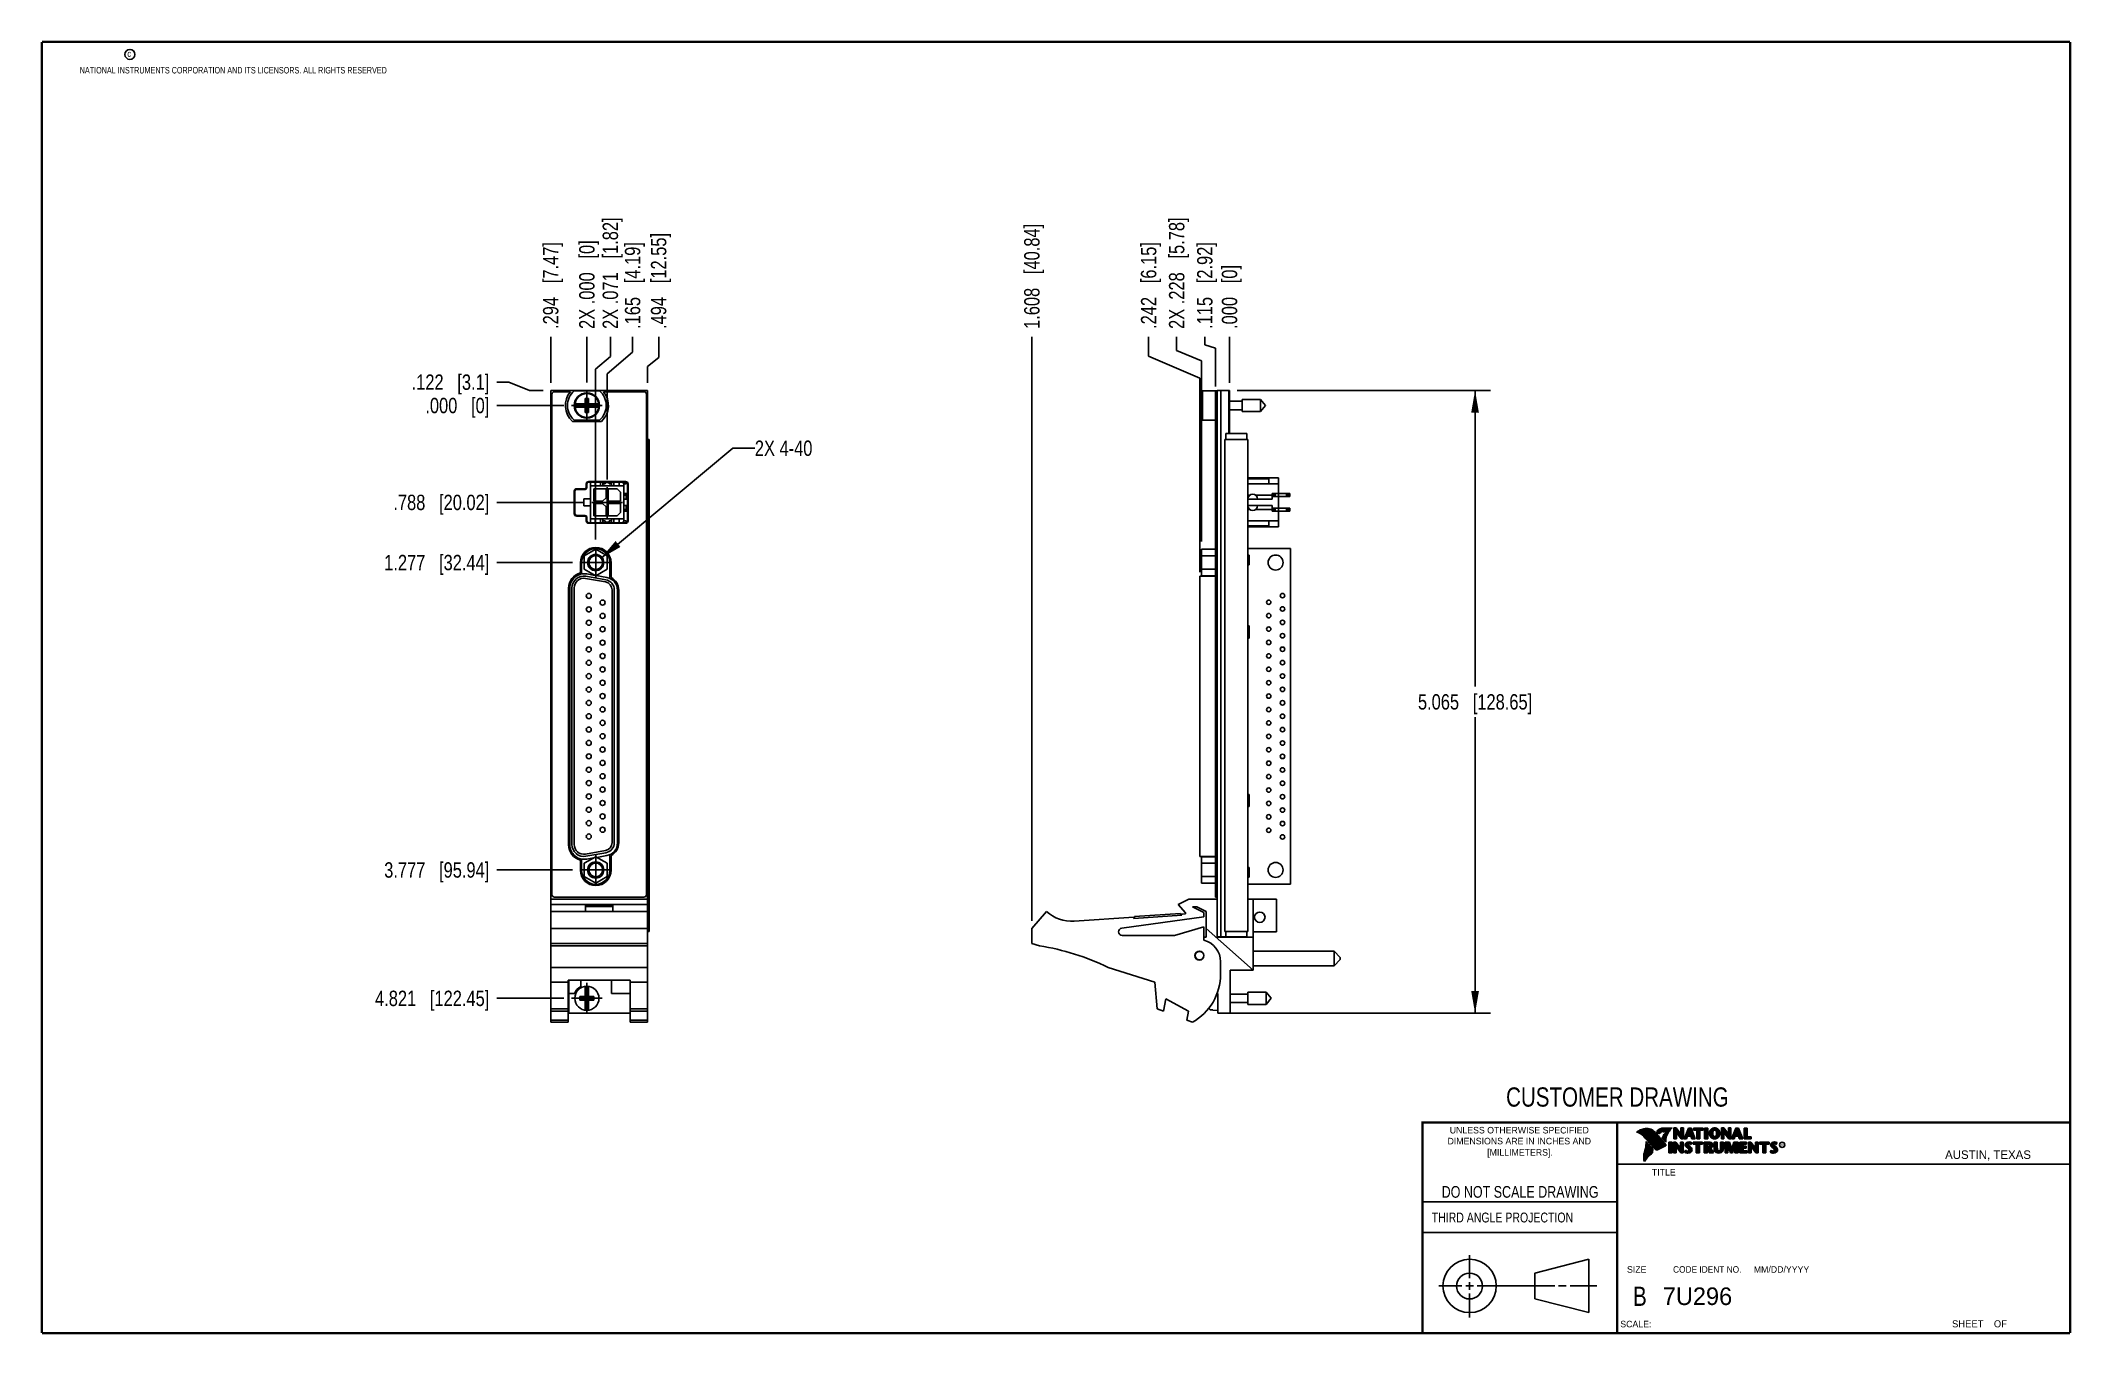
# Model space of a CAD drawing. Header units: inches. Extents: x 0.2 to 16.8, y 0.2 to 10.8.
import ezdxf

# ---------------------------------------------------------------- set-up
doc = ezdxf.new("R2010")
doc.units = ezdxf.units.IN
doc.header["$LTSCALE"] = 0.935
doc.header["$MEASUREMENT"] = 0
doc.linetypes.add('CENTER', pattern=[0.6, 0.375, -0.075, 0.075, -0.075])
doc.layers.get('0').update_dxf_attribs({"linetype": 'CONTINUOUS'})
for name, color, linetype in [('02___PRT_ALL_AXES', 7, 'CONTINUOUS'), ('DETAIL', 7, 'CONTINUOUS'), ('DIMENSIONS', 7, 'CONTINUOUS')]:
    doc.layers.add(name, color=color, linetype=linetype)
doc.styles.get("Standard").update_dxf_attribs({"font": 'txt', "width": 0.8})
doc.styles.add('TEXTSTYLE_2', font='txt')
doc.styles.add('TEXTSTYLE_3', font='txt', dxfattribs={"width": 0.95})
doc.dimstyles.new('DIMSTYLE_1', dxfattribs={"dimtxt": 0.125, "dimasz": 0.18, "dimexe": 0.18, "dimexo": 0.0625, "dimgap": 0.09, "dimtad": 0, "dimtih": 1, "dimtoh": 1, "dimdec": 3, "dimzin": 4, "dimdsep": 46, "dimtxsty": 'STANDARD', "dimblk": '_FILLED', "dimblk1": '_FILLED', "dimblk2": '_FILLED', "dimcen": 0.09, "dimadec": 0, "dimazin": 0, "dimtp": 0.01, "dimtm": 0.01, "dimtfac": 1, "dimtdec": 3, "dimtofl": 0, "dimtmove": 0, "dimatfit": 3, "dimldrblk": '_FILLED', "dimfxl": 1, "dimtolj": 1, "dimtzin": 4, "dimarcsym": 0})
doc.dimstyles.new('DIMSTYLE_2', dxfattribs={"dimtxt": 0.125, "dimasz": 0.18, "dimexe": 0.18, "dimexo": 0.0625, "dimgap": 0.09, "dimtad": 0, "dimtih": 1, "dimtoh": 1, "dimdec": 3, "dimzin": 4, "dimdsep": 46, "dimtxsty": 'STANDARD', "dimblk": '_FILLED', "dimblk1": '_FILLED', "dimblk2": '_FILLED', "dimcen": 0.09, "dimadec": 0, "dimazin": 0, "dimtp": 0.01, "dimtm": 0.01, "dimtfac": 1, "dimtdec": 3, "dimtofl": 0, "dimtmove": 0, "dimatfit": 3, "dimldrblk": '_FILLED', "dimfxl": 1, "dimtolj": 1, "dimtzin": 4, "dimarcsym": 0})
doc.dimstyles.get("Standard").update_dxf_attribs({"dimtxt": 0.125, "dimasz": 0.18, "dimexe": 0.18, "dimexo": 0.0625, "dimgap": 0.09, "dimtad": 0, "dimtih": 1, "dimtoh": 1, "dimdec": 3, "dimzin": 4, "dimdsep": 46, "dimtxsty": 'STANDARD', "dimblk": '_FILLED', "dimblk1": '_FILLED', "dimblk2": '_FILLED', "dimcen": 0.09, "dimadec": 0, "dimazin": 0, "dimtol": 1, "dimtp": 0.01, "dimtm": 0.01, "dimtfac": 1, "dimtdec": 3, "dimtofl": 0, "dimtmove": 0, "dimatfit": 3, "dimldrblk": '_FILLED', "dimfxl": 1, "dimtolj": 1, "dimtzin": 4, "dimarcsym": 0})

msp = doc.modelspace()

# ---------------------------------------------------------------- texts
at = {"color": 2, "linetype": 'CONTINUOUS', "attachment_point": 1, "line_spacing_factor": 0.9}
for s, insert, char_height, width in [('c', (0.946, 10.6893), 0.053, 0.0424), ('NATIONAL INSTRUMENTS CORPORATION AND ITS LICENSORS. ALL RIGHTS RESERVED', (0.5583, 10.5546), 0.053, 3.0104), ('THIRD ANGLE PROJECTION', (11.5564, 1.2384), 0.08, 1.408)]:
    msp.add_mtext(s, dxfattribs=dict(at, insert=insert, char_height=char_height, width=width))
at = {"color": 7, "linetype": 'CONTINUOUS', "attachment_point": 2, "line_spacing_factor": 0.9}
for s, insert, char_height, width in [('CUSTOMER DRAWING', (13.0668, 2.2564), 0.15625, 2), ('DO NOT SCALE DRAWING', (12.2754, 1.4542), 0.095, 1.52), ('B', (13.2497, 0.6361), 0.1562, 0.125)]:
    msp.add_mtext(s, dxfattribs=dict(at, insert=insert, char_height=char_height, width=width))
at = {"color": 2, "linetype": 'CONTINUOUS', "line_spacing_factor": 0.9}
for s, insert, char_height, width, attachment_point, style in [('DIMENSIONS ARE IN INCHES AND', (12.2688, 1.8465), 0.053254, 1.491112, 2, 'TEXTSTYLE_2'), ('UNLESS OTHERWISE SPECIFIED', (12.2688, 1.9352), 0.053254, 1.384604, 2, 'TEXTSTYLE_2'), ('[MILLIMETERS].', (12.2746, 1.7548), 0.053254, 0.745556, 2, 'TEXTSTYLE_2'), ('R', (14.3971, 1.8), 0.0217, 0.021738, 1, 'TEXTSTYLE_2'), ('AUSTIN, TEXAS', (15.7327, 1.7441), 0.069617, 0.905021, 1, 'TEXTSTYLE_2'), ('TITLE', (13.3474, 1.593), 0.05325, 0.26627, 1, 'TEXTSTYLE_2'), ('SIZE', (13.1451, 0.8027), 0.05325, 0.213016, 1, 'TEXTSTYLE_2'), ('CODE IDENT NO.', (13.7978, 0.8027), 0.053254, 0.708278, 2, 'TEXTSTYLE_3'), ('MM/DD/YYYY', (14.1765, 0.8027), 0.05325, 0.53254, 1, 'TEXTSTYLE_2'), ('SCALE:', (13.0904, 0.3585), 0.05325, 0.319524, 1, 'TEXTSTYLE_2'), ('SHEET    OF', (15.7892, 0.3625), 0.057262, 0.629882, 1, 'TEXTSTYLE_2')]:
    msp.add_mtext(s, dxfattribs=dict(at, insert=insert, char_height=char_height, width=width, attachment_point=attachment_point, style=style))
at = {"color": 7, "linetype": 'CONTINUOUS', "insert": (13.4363, 0.6298), "char_height": 0.14316, "width": 0.715775, "attachment_point": 1, "line_spacing_factor": 0.9, "style": 'TEXTSTYLE_2'}
msp.add_mtext('7U296', dxfattribs=at)
at = {"layer": 'DETAIL', "color": 2, "linetype": 'CONTINUOUS', "insert": (6.0502, 7.5167), "char_height": 0.125, "width": 0.7, "attachment_point": 1, "line_spacing_factor": 0.9}
msp.add_mtext('2X 4-40', dxfattribs=at)

# ---------------------------------------------------------------- blocks, each defined once
blk = doc.blocks.new('_FILLED')
at = {"color": 0, "linetype": 'BYBLOCK'}
blk.add_solid([(0, 0), (-1, 0.174), (-1, -0.174)], dxfattribs=at)
blk = doc.blocks.new('*D0')
at = {"layer": 'DIMENSIONS', "color": 2, "linetype": 'CONTINUOUS'}
for p, q in [((9.974, 7.924), (12.034, 7.924)), ((11.909, 7.924), (11.909, 5.516)), ((11.909, 2.859), (11.909, 5.266)), ((9.879, 2.859), (12.034, 2.859))]:
    blk.add_line(p, q, dxfattribs=at)
at = {"layer": 'DIMENSIONS', "color": 2, "linetype": 'CONTINUOUS', "xscale": 0.18, "yscale": 0.18, "zscale": 0.18}
for p, rotation in [((11.909, 7.924), 90), ((11.909, 2.859), 270)]:
    blk.add_blockref('_FILLED', p, dxfattribs=dict(at, rotation=rotation))
at = {"layer": 'DIMENSIONS', "color": 2, "linetype": 'CONTINUOUS', "insert": (11.909, 5.454), "char_height": 0.125, "width": 1.425, "attachment_point": 2, "line_spacing_factor": 0.9}
blk.add_mtext('5.065{\\Ftxt.shx;\\W1.000000;\\H0.125000; }[128.65]', dxfattribs=at)
blk = doc.blocks.new('*D1')
at = {"layer": 'DIMENSIONS', "color": 2, "linetype": 'CONTINUOUS'}
for p, q in [((9.711, 8.294), (9.711, 8.361)), ((9.797, 8.267), (9.711, 8.294)), ((9.797, 7.956), (9.797, 8.267))]:
    blk.add_line(p, q, dxfattribs=at)
at = {"layer": 'DIMENSIONS', "color": 2, "linetype": 'CONTINUOUS', "insert": (9.648, 8.424), "char_height": 0.125, "width": 1.125, "attachment_point": 1, "rotation": 90, "line_spacing_factor": 0.9}
blk.add_mtext('.115{\\Ftxt.shx;\\W1.000000;\\H0.125000; }[2.92]', dxfattribs=at)
blk = doc.blocks.new('*D2')
at = {"layer": 'DIMENSIONS', "color": 2, "linetype": 'CONTINUOUS'}
blk.add_line((9.912, 7.986), (9.912, 8.361), dxfattribs=at)
at = {"layer": 'DIMENSIONS', "color": 2, "linetype": 'CONTINUOUS', "insert": (9.849, 8.424), "char_height": 0.125, "width": 0.825, "attachment_point": 1, "rotation": 90, "line_spacing_factor": 0.9}
blk.add_mtext('.000{\\Ftxt.shx;\\W1.000000;\\H0.125000; }[0]', dxfattribs=at)
blk = doc.blocks.new('*D3')
at = {"layer": 'DIMENSIONS', "color": 2, "linetype": 'CONTINUOUS'}
for p, q in [((9.481, 8.25), (9.481, 8.361)), ((9.684, 8.165), (9.481, 8.25)), ((9.684, 6.695), (9.684, 8.165))]:
    blk.add_line(p, q, dxfattribs=at)
at = {"layer": 'DIMENSIONS', "color": 2, "linetype": 'CONTINUOUS', "insert": (9.419, 8.424), "char_height": 0.125, "width": 1.425, "attachment_point": 1, "rotation": 90, "line_spacing_factor": 0.9}
blk.add_mtext('2X .228{\\Ftxt.shx;\\W1.000000;\\H0.125000; }[5.78]', dxfattribs=at)
blk = doc.blocks.new('*D4')
at = {"layer": 'DIMENSIONS', "color": 2, "linetype": 'CONTINUOUS'}
for p, q in [((9.253, 8.202), (9.253, 8.361)), ((9.67, 8.025), (9.253, 8.202)), ((9.67, 6.447), (9.67, 8.025))]:
    blk.add_line(p, q, dxfattribs=at)
at = {"layer": 'DIMENSIONS', "color": 2, "linetype": 'CONTINUOUS', "insert": (9.191, 8.424), "char_height": 0.125, "width": 1.125, "attachment_point": 1, "rotation": 90, "line_spacing_factor": 0.9}
blk.add_mtext('.242{\\Ftxt.shx;\\W1.000000;\\H0.125000; }[6.15]', dxfattribs=at)
blk = doc.blocks.new('*D5')
at = {"layer": 'DIMENSIONS', "color": 2, "linetype": 'CONTINUOUS'}
blk.add_line((8.304, 3.61), (8.304, 8.361), dxfattribs=at)
at = {"layer": 'DIMENSIONS', "color": 2, "linetype": 'CONTINUOUS', "insert": (8.241, 8.424), "char_height": 0.125, "width": 1.325, "attachment_point": 1, "rotation": 90, "line_spacing_factor": 0.9}
blk.add_mtext('1.608{\\Ftxt.shx;\\W1.000000;\\H0.125000; }[40.84]', dxfattribs=at)
blk = doc.blocks.new('*D6')
at = {"layer": 'DIMENSIONS', "color": 2, "linetype": 'CONTINUOUS'}
blk.add_line((4.39, 7.986), (4.39, 8.361), dxfattribs=at)
at = {"layer": 'DIMENSIONS', "color": 2, "linetype": 'CONTINUOUS', "insert": (4.327, 8.424), "char_height": 0.125, "width": 1.125, "attachment_point": 1, "rotation": 90, "line_spacing_factor": 0.9}
blk.add_mtext('.294{\\Ftxt.shx;\\W1.000000;\\H0.125000; }[7.47]', dxfattribs=at)
blk = doc.blocks.new('*D7')
at = {"layer": 'DIMENSIONS', "color": 2, "linetype": 'CONTINUOUS'}
blk.add_line((4.684, 7.989), (4.684, 8.361), dxfattribs=at)
at = {"layer": 'DIMENSIONS', "color": 2, "linetype": 'CONTINUOUS', "insert": (4.621, 8.424), "char_height": 0.125, "width": 1.125, "attachment_point": 1, "rotation": 90, "line_spacing_factor": 0.9}
blk.add_mtext('2X .000{\\Ftxt.shx;\\W1.000000;\\H0.125000; }[0]', dxfattribs=at)
blk = doc.blocks.new('*D8')
at = {"layer": 'DIMENSIONS', "color": 2, "linetype": 'CONTINUOUS'}
for p, q in [((4.875, 8.199), (4.875, 8.361)), ((4.755, 8.096), (4.875, 8.199)), ((4.755, 6.712), (4.755, 8.096))]:
    blk.add_line(p, q, dxfattribs=at)
at = {"layer": 'DIMENSIONS', "color": 2, "linetype": 'CONTINUOUS', "insert": (4.812, 8.424), "char_height": 0.125, "width": 1.425, "attachment_point": 1, "rotation": 90, "line_spacing_factor": 0.9}
blk.add_mtext('2X .071{\\Ftxt.shx;\\W1.000000;\\H0.125000; }[1.82]', dxfattribs=at)
blk = doc.blocks.new('*D9')
at = {"layer": 'DIMENSIONS', "color": 2, "linetype": 'CONTINUOUS'}
for p, q in [((5.268, 8.193), (5.268, 8.361)), ((5.178, 8.118), (5.268, 8.193)), ((5.178, 7.986), (5.178, 8.118))]:
    blk.add_line(p, q, dxfattribs=at)
at = {"layer": 'DIMENSIONS', "color": 2, "linetype": 'CONTINUOUS', "insert": (5.205, 8.424), "char_height": 0.125, "width": 1.225, "attachment_point": 1, "rotation": 90, "line_spacing_factor": 0.9}
blk.add_mtext('.494{\\Ftxt.shx;\\W1.000000;\\H0.125000; }[12.55]', dxfattribs=at)
blk = doc.blocks.new('*D10')
at = {"layer": 'DIMENSIONS', "color": 2, "linetype": 'CONTINUOUS'}
for p, q in [((4.05, 7.992), (3.952, 7.992)), ((4.217, 7.924), (4.05, 7.992)), ((4.327, 7.924), (4.217, 7.924))]:
    blk.add_line(p, q, dxfattribs=at)
at = {"layer": 'DIMENSIONS', "color": 2, "linetype": 'CONTINUOUS', "insert": (3.89, 8.054), "char_height": 0.125, "width": 1.025, "attachment_point": 3, "line_spacing_factor": 0.9}
blk.add_mtext('.122{\\Ftxt.shx;\\W1.000000;\\H0.125000; }[3.1]', dxfattribs=at)
blk = doc.blocks.new('*D11')
at = {"layer": 'DIMENSIONS', "color": 2, "linetype": 'CONTINUOUS'}
blk.add_line((4.496, 7.802), (3.952, 7.802), dxfattribs=at)
at = {"layer": 'DIMENSIONS', "color": 2, "linetype": 'CONTINUOUS', "insert": (3.89, 7.864), "char_height": 0.125, "width": 0.825, "attachment_point": 3, "line_spacing_factor": 0.9}
blk.add_mtext('.000{\\Ftxt.shx;\\W1.000000;\\H0.125000; }[0]', dxfattribs=at)
blk = doc.blocks.new('*D12')
at = {"layer": 'DIMENSIONS', "color": 2, "linetype": 'CONTINUOUS'}
blk.add_line((4.568, 6.525), (3.952, 6.525), dxfattribs=at)
at = {"layer": 'DIMENSIONS', "color": 2, "linetype": 'CONTINUOUS', "insert": (3.89, 6.587), "char_height": 0.125, "width": 1.325, "attachment_point": 3, "line_spacing_factor": 0.9}
blk.add_mtext('1.277{\\Ftxt.shx;\\W1.000000;\\H0.125000; }[32.44]', dxfattribs=at)
blk = doc.blocks.new('*D13')
at = {"layer": 'DIMENSIONS', "color": 2, "linetype": 'CONTINUOUS'}
blk.add_line((4.568, 4.025), (3.952, 4.025), dxfattribs=at)
at = {"layer": 'DIMENSIONS', "color": 2, "linetype": 'CONTINUOUS', "insert": (3.89, 4.087), "char_height": 0.125, "width": 1.325, "attachment_point": 3, "line_spacing_factor": 0.9}
blk.add_mtext('3.777{\\Ftxt.shx;\\W1.000000;\\H0.125000; }[95.94]', dxfattribs=at)
blk = doc.blocks.new('*D14')
at = {"layer": 'DIMENSIONS', "color": 2, "linetype": 'CONTINUOUS'}
blk.add_line((4.496, 2.981), (3.952, 2.981), dxfattribs=at)
at = {"layer": 'DIMENSIONS', "color": 2, "linetype": 'CONTINUOUS', "insert": (3.89, 3.043), "char_height": 0.125, "width": 1.425, "attachment_point": 3, "line_spacing_factor": 0.9}
blk.add_mtext('4.821{\\Ftxt.shx;\\W1.000000;\\H0.125000; }[122.45]', dxfattribs=at)
blk = doc.blocks.new('*D15')
at = {"layer": 'DIMENSIONS', "color": 2, "linetype": 'CONTINUOUS'}
blk.add_line((4.661, 7.014), (3.952, 7.014), dxfattribs=at)
at = {"layer": 'DIMENSIONS', "color": 2, "linetype": 'CONTINUOUS', "insert": (3.89, 7.076), "char_height": 0.125, "width": 1.225, "attachment_point": 3, "line_spacing_factor": 0.9}
blk.add_mtext('.788{\\Ftxt.shx;\\W1.000000;\\H0.125000; }[20.02]', dxfattribs=at)
blk = doc.blocks.new('*D16')
at = {"layer": 'DIMENSIONS', "color": 2, "linetype": 'CONTINUOUS'}
for p, q in [((5.055, 8.234), (5.055, 8.361)), ((4.849, 8.059), (5.055, 8.234)), ((4.849, 7.201), (4.849, 8.059))]:
    blk.add_line(p, q, dxfattribs=at)
at = {"layer": 'DIMENSIONS', "color": 2, "linetype": 'CONTINUOUS', "insert": (4.993, 8.424), "char_height": 0.125, "width": 1.125, "attachment_point": 1, "rotation": 90, "line_spacing_factor": 0.9}
blk.add_mtext('.165{\\Ftxt.shx;\\W1.000000;\\H0.125000; }[4.19]', dxfattribs=at)

# ---------------------------------------------------------------- dimensions: what is measured, and where the dimension line sits
at = {"layer": 'DIMENSIONS', "color": 2, "linetype": 'CONTINUOUS'}
for feature_location, offset, dtype, origin, picture, middle in [((4.7554132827, 6.7121382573), (0.1195241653, 1.6490480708), 0, (4.6839447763, 6.6496382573), '*D8', (4.874937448, 9.1361863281)), ((9.6843496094, 6.6950777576), (-0.203066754, 1.6661085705), 0, (9.9118496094, 6.6325777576), '*D3', (9.4812828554, 9.1361863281)), ((4.6839447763, 7.9892863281), (0, 0.3719), 1, (4.6839447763, 7.9267863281), '*D7', (4.6839447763, 8.9861863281))]:
    dim = msp.add_ordinate_dim(feature_location=feature_location, offset=offset, dtype=dtype, origin=origin, text='2X <>', dimstyle='DIMSTYLE_2', dxfattribs=at)
    dim.commit()
    dim.dimension.update_dxf_attribs({"geometry": picture, "text_midpoint": middle})
for feature_location, offset, dtype, origin, picture, middle in [((8.3038, 3.6103), (0, 4.7509), 1, (9.9118, 3.5478), '*D5', (8.3038, 9.0862)), ((5.1779447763, 7.9861863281), (0.0898708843, 0.375), 0, (4.6839447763, 7.9236863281), '*D9', (5.2678156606, 9.0361863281)), ((4.3899, 7.9862), (0, 0.375), 1, (4.6839, 7.9268), '*D6', (4.3899, 8.9862)), ((4.8487647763, 7.2010313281), (0.2062554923, 1.160155), 0, (4.6839447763, 7.1385313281), '*D16', (5.0550202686, 8.9861863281)), ((9.6696649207, 6.4466593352), (-0.4165522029, 1.9145269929), 0, (9.9118496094, 6.3841593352), '*D4', (9.2531127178, 8.9861863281)), ((9.7968496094, 7.9561863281), (-0.0859482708, 0.405), 0, (9.9118496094, 7.9236863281), '*D1', (9.7109013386, 8.9861863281)), ((9.9118496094, 7.9861863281), (0, 0.375), 1, (9.9118496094, 7.9236863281), '*D2', (9.9118496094, 8.8361863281)), ((4.3274, 7.9237), (-0.375, 0.0682), 0, (4.5588, 7.8017), '*D10', (3.1274, 7.9919)), ((4.4963, 2.9808), (-0.5439, 0), 0, (4.5588, 7.8017), '*D14', (2.8774, 2.9808)), ((4.5679, 6.5246), (-0.6154, 0), 0, (4.6304, 7.8017), '*D12', (2.9274, 6.5246)), ((4.5679, 4.0246), (-0.6154, 0), 0, (4.6304, 7.8017), '*D13', (2.9274, 4.0246)), ((4.6612, 7.0135), (-0.7088, 0), 0, (4.7237, 7.8017), '*D15', (3.0274, 7.0135)), ((4.4963447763, 7.8016863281), (-0.5439, 0), 0, (4.5588447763, 7.8016863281), '*D11', (3.2274447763, 7.8016863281))]:
    dim = msp.add_ordinate_dim(feature_location=feature_location, offset=offset, dtype=dtype, origin=origin, dimstyle='DIMSTYLE_2', dxfattribs=at)
    dim.commit()
    dim.dimension.update_dxf_attribs({"geometry": picture, "text_midpoint": middle})
dim = msp.add_linear_dim(base=(11.9086, 7.9237), p1=(9.8793, 2.8588), p2=(9.9743, 7.9237), angle=90, dimstyle='DIMSTYLE_1', dxfattribs=at)
dim.commit()
dim.dimension.update_dxf_attribs({"geometry": '*D0', "text_midpoint": (11.7586, 5.3912), "dimtype": 160})

# ---------------------------------------------------------------- linework, layer by layer
at = {"color": 7, "linetype": 'CONTINUOUS'}
for p, q in [((4.3899, 2.7858), (4.3899, 7.9237)), ((5.1779, 7.9237), (4.3899, 7.9237)), ((4.3999, 7.8937), (4.3999, 3.8237)), ((4.5495, 7.9137), (4.4199, 7.9137)), ((4.5802, 7.9202), (4.7877, 7.9202)), ((4.5893, 7.8155), (4.6722, 7.8155)), ((4.5893, 7.7879), (4.6722, 7.7879)), ((4.6354, 7.79), (4.6354, 7.8134)), ((4.6354, 7.79), (4.7325, 7.8134)), ((4.6722, 7.8134), (4.6354, 7.8134)), ((4.6354, 7.8134), (4.7325, 7.79)), ((4.6354, 7.79), (4.6722, 7.79)), ((4.6702, 7.7446), (4.6977, 7.8588)), ((4.6702, 7.8155), (4.6702, 7.8588)), ((4.6977, 7.7446), (4.6702, 7.8588)), ((4.6702, 7.8588), (4.6977, 7.8588)), ((4.6702, 7.7446), (4.6702, 7.7879)), ((4.6722, 7.8155), (4.6722, 7.8134)), ((4.6722, 7.79), (4.6957, 7.8134)), ((4.6957, 7.79), (4.6722, 7.8134)), ((4.6722, 7.7879), (4.6722, 7.79)), ((4.6957, 7.8155), (4.6957, 7.8134)), ((4.6957, 7.8155), (4.7786, 7.8155)), ((4.7325, 7.8134), (4.6957, 7.8134)), ((4.6957, 7.7879), (4.6957, 7.79)), ((4.6957, 7.79), (4.7325, 7.79)), ((4.6957, 7.7879), (4.7786, 7.7879)), ((4.6977, 7.8588), (4.6977, 7.8155)), ((4.6977, 7.7879), (4.6977, 7.7446)), ((4.7325, 7.79), (4.7325, 7.8134)), ((5.1479, 7.9137), (4.8184, 7.9137)), ((5.1679, 3.8237), (5.1679, 7.8937)), ((5.1779, 2.7858), (5.1779, 7.9237)), ((9.6918, 7.8155), (9.6898, 7.8155)), ((9.6898, 7.7879), (9.6918, 7.7879)), ((9.6918, 7.6832), (9.6918, 7.9202)), ((9.8118, 7.9202), (9.6918, 7.9202)), ((9.7968, 3.8037), (9.7968, 7.9137)), ((9.8118, 7.9137), (9.7968, 7.9137)), ((9.8118, 3.4778), (9.8118, 7.9237)), ((9.8118, 7.9237), (9.9118, 7.9237)), ((9.8418, 3.4807), (9.8418, 7.9237)), ((9.9068, 7.9237), (9.9068, 7.5737)), ((9.9118, 7.5737), (9.9118, 7.9237)), ((10.0156, 7.8367), (9.9118, 7.8367)), ((10.0156, 7.7666), (9.9118, 7.7666)), ((10.0156, 7.8509), (10.0156, 7.7525)), ((10.1636, 7.8509), (10.0156, 7.8509)), ((10.1636, 7.8509), (10.1636, 7.7525)), ((10.2049, 7.8017), (10.1636, 7.8509)), ((10.2049, 7.8017), (10.1636, 7.7525)), ((4.8022, 7.6727), (4.5657, 7.6727)), ((4.7877, 7.6832), (4.5802, 7.6832)), ((4.6977, 7.7446), (4.6702, 7.7446)), ((9.7968, 7.6832), (9.6918, 7.6832)), ((10.1636, 7.7525), (10.0156, 7.7525)), ((5.1779, 7.5237), (5.1892, 7.5237)), ((5.1892, 3.5237), (5.1892, 7.5237)), ((9.8728, 3.5237), (9.8728, 7.5237)), ((9.8728, 7.5237), (10.0608, 7.5237)), ((9.8818, 7.5737), (9.8818, 7.5237)), ((9.8818, 7.5737), (10.0518, 7.5737)), ((10.0518, 7.5737), (10.0518, 7.5237)), ((10.0519, 7.5237), (10.0519, 7.5737)), ((10.0608, 3.5237), (10.0608, 7.5237)), ((4.5808, 7.1045), (4.5808, 6.9224)), ((4.5858, 7.1045), (4.5858, 6.9224)), ((4.6688, 7.1245), (4.6008, 7.1245)), ((4.6688, 7.1195), (4.6008, 7.1195)), ((4.6788, 7.1635), (4.6788, 7.1345)), ((4.6838, 7.1635), (4.6838, 7.1345)), ((4.9988, 7.1835), (4.6988, 7.1835)), ((4.9988, 7.1785), (4.6988, 7.1785)), ((4.7133, 7.1785), (4.7133, 6.8485)), ((4.7133, 7.1491), (4.9838, 7.1491)), ((4.7395, 7.0233), (4.7395, 7.1233)), ((4.7395, 7.1233), (4.8395, 7.1233)), ((4.7501, 7.1491), (4.7501, 7.1785)), ((4.7944, 7.1491), (4.7944, 7.1785)), ((4.8141, 7.1491), (4.8141, 7.1785)), ((4.8328, 7.1648), (4.8141, 7.1648)), ((4.8328, 7.1648), (4.8328, 7.1766)), ((4.8328, 7.1766), (4.8643, 7.1766)), ((4.8395, 7.1233), (4.8395, 7.0509)), ((4.8576, 7.0233), (4.8576, 7.1233)), ((4.8576, 7.1233), (4.93, 7.1233)), ((4.8643, 7.1766), (4.8643, 7.1648)), ((4.8643, 7.1648), (4.883, 7.1648)), ((4.883, 7.1491), (4.883, 7.1785)), ((4.9027, 7.1491), (4.9027, 7.1785)), ((4.9576, 7.0957), (4.93, 7.1233)), ((4.9469, 7.1785), (4.9469, 7.1491)), ((4.9838, 7.1648), (4.9769, 7.1785)), ((4.9838, 6.8637), (4.9838, 7.1648)), ((4.9838, 7.1648), (5.0034, 7.1648)), ((5.0034, 7.1778), (5.0034, 7.1648)), ((5.0138, 6.8635), (5.0138, 7.1635)), ((5.0188, 6.8635), (5.0188, 7.1635)), ((10.3096, 7.214), (10.0608, 7.214)), ((10.0608, 7.2042), (10.2309, 7.2042)), ((10.0608, 7.1648), (10.3096, 7.1648)), ((10.2309, 7.2042), (10.2309, 7.1648)), ((10.3096, 6.8144), (10.3096, 7.214)), ((4.6582, 7.0438), (4.6582, 6.9847)), ((4.7133, 7.0438), (4.6582, 7.0438)), ((4.6582, 6.9847), (4.7133, 6.9847)), ((4.8119, 7.0233), (4.7395, 7.0233)), ((4.7395, 6.9052), (4.7395, 7.0052)), ((4.7395, 7.0052), (4.8119, 7.0052)), ((4.8119, 7.0233), (4.8395, 7.0509)), ((4.8395, 6.9776), (4.8119, 7.0052)), ((4.8395, 6.9776), (4.8395, 6.9052)), ((4.9576, 7.0233), (4.8576, 7.0233)), ((4.8576, 6.9052), (4.8576, 7.0052)), ((4.8576, 7.0052), (4.9576, 7.0052)), ((4.9576, 7.0957), (4.9576, 7.0233)), ((4.9576, 7.0052), (4.9576, 6.9327)), ((5.0138, 7.0859), (4.9838, 7.0859)), ((4.9838, 7.0723), (5.0138, 7.0723)), ((5.0138, 7.0408), (4.9838, 7.0408)), ((4.9838, 6.9877), (5.0138, 6.9877)), ((5.0138, 6.9562), (4.9838, 6.9562)), ((5.0138, 6.9426), (4.9838, 6.9426)), ((5.0034, 7.0408), (5.0034, 7.0723)), ((5.0034, 6.9562), (5.0034, 6.9877)), ((10.0608, 7.0723), (10.077, 7.0723)), ((10.0608, 7.0408), (10.2585, 7.0408)), ((10.0608, 6.9877), (10.2585, 6.9877)), ((10.077, 6.9562), (10.0608, 6.9562)), ((10.1242, 7.0723), (10.2581, 7.0723)), ((10.2581, 6.9562), (10.1242, 6.9562)), ((10.2581, 7.0607), (10.2581, 7.0859)), ((10.2581, 7.0859), (10.4014, 7.0859)), ((10.264, 7.08), (10.2581, 7.0859)), ((10.264, 7.0666), (10.2581, 7.0607)), ((10.2581, 7.0607), (10.4014, 7.0607)), ((10.2581, 6.9426), (10.2581, 6.9678)), ((10.2581, 6.9678), (10.4014, 6.9678)), ((10.264, 6.9619), (10.2581, 6.9678)), ((10.264, 6.9485), (10.2581, 6.9426)), ((10.2581, 6.9426), (10.4014, 6.9426)), ((10.2583, 7.0607), (10.2585, 7.0408)), ((10.2585, 6.9877), (10.2583, 6.9678)), ((10.264, 7.0666), (10.264, 7.08)), ((10.2773, 7.08), (10.264, 7.08)), ((10.2773, 7.0666), (10.264, 7.0666)), ((10.264, 6.9485), (10.264, 6.9619)), ((10.2773, 6.9619), (10.264, 6.9619)), ((10.2773, 6.9485), (10.264, 6.9485)), ((10.2833, 7.0859), (10.2773, 7.08)), ((10.2773, 7.0666), (10.2773, 7.08)), ((10.2833, 7.0607), (10.2773, 7.0666)), ((10.2833, 6.9678), (10.2773, 6.9619)), ((10.2773, 6.9485), (10.2773, 6.9619)), ((10.2833, 6.9426), (10.2773, 6.9485)), ((10.2833, 7.0607), (10.2833, 7.0859)), ((10.2833, 6.9426), (10.2833, 6.9678)), ((10.3762, 7.0607), (10.3762, 7.0859)), ((10.3821, 7.08), (10.3762, 7.0859)), ((10.3821, 7.0666), (10.3762, 7.0607)), ((10.3762, 6.9426), (10.3762, 6.9678)), ((10.3821, 6.9619), (10.3762, 6.9678)), ((10.3821, 6.9485), (10.3762, 6.9426)), ((10.3821, 7.0666), (10.3821, 7.08)), ((10.3955, 7.08), (10.3821, 7.08)), ((10.3955, 7.0666), (10.3821, 7.0666)), ((10.3821, 6.9485), (10.3821, 6.9619)), ((10.3955, 6.9619), (10.3821, 6.9619)), ((10.3955, 6.9485), (10.3821, 6.9485)), ((10.4014, 7.0859), (10.3955, 7.08)), ((10.3955, 7.0666), (10.3955, 7.08)), ((10.4014, 7.0607), (10.3955, 7.0666)), ((10.4014, 6.9678), (10.3955, 6.9619)), ((10.3955, 6.9485), (10.3955, 6.9619)), ((10.4014, 6.9426), (10.3955, 6.9485)), ((10.4014, 7.0607), (10.4014, 7.0859)), ((10.4014, 6.9426), (10.4014, 6.9678)), ((4.6008, 6.9074), (4.6688, 6.9074)), ((4.6008, 6.9024), (4.6688, 6.9024)), ((4.6788, 6.8924), (4.6788, 6.8635)), ((4.6838, 6.8924), (4.6838, 6.8635)), ((4.6988, 6.8485), (4.9988, 6.8485)), ((4.6988, 6.8435), (4.9988, 6.8435)), ((4.7133, 6.8794), (4.9838, 6.8794)), ((4.8395, 6.9052), (4.7395, 6.9052)), ((4.7501, 6.8485), (4.7501, 6.8794)), ((4.7944, 6.8485), (4.7944, 6.8794)), ((4.8141, 6.8794), (4.8141, 6.8485)), ((4.8328, 6.8637), (4.8141, 6.8637)), ((4.8328, 6.8518), (4.8328, 6.8637)), ((4.8643, 6.8518), (4.8328, 6.8518)), ((4.93, 6.9052), (4.8576, 6.9052)), ((4.8643, 6.8637), (4.8643, 6.8518)), ((4.8643, 6.8637), (4.883, 6.8637)), ((4.883, 6.8794), (4.883, 6.8485)), ((4.9027, 6.8485), (4.9027, 6.8794)), ((4.93, 6.9052), (4.9576, 6.9327)), ((4.9469, 6.8794), (4.9469, 6.8485)), ((4.9762, 6.8485), (4.9838, 6.8637)), ((4.9838, 6.8637), (5.0034, 6.8637)), ((5.0034, 6.8637), (5.0034, 6.8493)), ((10.3096, 6.8637), (10.0608, 6.8637)), ((10.2309, 6.8243), (10.0608, 6.8243)), ((10.0608, 6.8144), (10.3096, 6.8144)), ((10.2309, 6.8637), (10.2309, 6.8243)), ((4.6619, 6.5786), (4.7554, 6.6326)), ((4.7554, 6.6326), (4.8489, 6.5786)), ((9.6843, 6.6326), (9.6843, 6.4166)), ((9.6843, 6.6326), (9.7968, 6.6326)), ((10.4086, 6.6392), (10.0608, 6.6392)), ((10.4086, 6.6392), (10.4086, 3.91)), ((4.6309, 6.5227), (4.6309, 6.4396)), ((4.6409, 6.5227), (4.6409, 6.4316)), ((4.6619, 6.4706), (4.6619, 6.5786)), ((4.7554, 6.4166), (4.6619, 6.4706)), ((4.8489, 6.4706), (4.7554, 6.4166)), ((4.8489, 6.5786), (4.8489, 6.4706)), ((4.8709, 6.3956), (4.8709, 6.5227)), ((4.8809, 6.4018), (4.8809, 6.5227)), ((9.6843, 6.5786), (9.7968, 6.5786)), ((9.6843, 6.4706), (9.7968, 6.4706)), ((10.0608, 6.5841), (10.0701, 6.5841)), ((10.0608, 6.5053), (10.0701, 6.5053)), ((10.0701, 6.5053), (10.0701, 6.5841)), ((4.5349, 6.3157), (4.5349, 4.229)), ((4.5449, 6.3157), (4.5449, 4.229)), ((4.5621, 6.3179), (4.5621, 4.2313)), ((4.5798, 4.2313), (4.5798, 6.3179)), ((4.6722, 6.3955), (4.8353, 6.3667)), ((4.8384, 6.3842), (4.6753, 6.4129)), ((4.7491, 6.4203), (4.6834, 6.4319)), ((4.8462, 6.4032), (4.7588, 6.4186)), ((4.8893, 6.3024), (4.8893, 4.2468)), ((4.907, 4.2468), (4.907, 6.3024)), ((4.9329, 4.2449), (4.9329, 6.2998)), ((4.9429, 4.2449), (4.9429, 6.2998)), ((9.6697, 4.1348), (9.6697, 6.4144)), ((9.7968, 6.4144), (9.6697, 6.4144)), ((9.6843, 6.4166), (9.7968, 6.4166)), ((10.0608, 6.0093), (10.0701, 6.0093)), ((10.0701, 5.9108), (10.0701, 6.0093)), ((10.0608, 5.9108), (10.0701, 5.9108)), ((10.0608, 4.6384), (10.0701, 4.6384)), ((10.0701, 4.54), (10.0701, 4.6384)), ((10.0608, 4.54), (10.0701, 4.54)), ((4.6619, 4.0786), (4.7554, 4.1326)), ((4.8353, 4.1825), (4.6722, 4.1538)), ((4.6753, 4.1363), (4.8384, 4.1651)), ((4.7554, 4.1326), (4.8489, 4.0786)), ((4.7648, 4.1272), (4.8462, 4.1415)), ((4.8709, 4.0227), (4.8709, 4.1491)), ((4.8809, 4.0227), (4.8809, 4.1429)), ((9.7968, 4.1348), (9.6697, 4.1348)), ((9.6843, 4.1326), (9.7968, 4.1326)), ((9.6843, 4.1326), (9.6843, 3.9166)), ((4.6309, 4.105), (4.6309, 4.0227)), ((4.6409, 4.113), (4.6409, 4.0227)), ((4.6619, 3.9706), (4.6619, 4.0786)), ((4.7554, 3.9166), (4.6619, 3.9706)), ((4.6835, 4.1128), (4.7377, 4.1224)), ((4.8489, 3.9706), (4.7554, 3.9166)), ((4.8489, 4.0786), (4.8489, 3.9706)), ((9.6843, 4.0786), (9.7968, 4.0786)), ((9.6843, 3.9706), (9.7968, 3.9706)), ((10.0608, 4.0439), (10.0701, 4.0439)), ((10.0608, 3.9652), (10.0701, 3.9652)), ((10.0701, 3.9652), (10.0701, 4.0439)), ((4.4199, 3.8037), (5.1479, 3.8037)), ((9.6843, 3.9166), (9.7968, 3.9166)), ((9.8118, 3.8037), (9.7968, 3.8037)), ((10.4086, 3.91), (10.0608, 3.91)), ((4.3899, 3.7878), (5.1779, 3.7878)), ((4.3899, 3.7448), (5.1779, 3.7448)), ((5.1779, 3.6878), (4.3899, 3.6878)), ((4.6739, 3.7348), (4.8939, 3.7348)), ((4.6739, 3.6878), (4.6739, 3.7348)), ((4.6739, 3.7278), (4.8939, 3.7278)), ((4.8939, 3.6878), (4.8939, 3.7348)), ((8.3038, 3.5478), (8.4238, 3.6878)), ((8.6474, 3.6084), (9.1328, 3.6402)), ((9.7038, 3.6428), (9.0348, 3.5525)), ((9.1334, 3.6302), (9.1328, 3.6402)), ((9.1334, 3.6302), (9.5226, 3.6557)), ((9.1399, 3.6457), (9.5141, 3.6702)), ((9.1409, 3.6307), (9.1399, 3.6457)), ((9.5818, 3.7878), (9.4928, 3.7448)), ((9.4928, 3.7448), (9.5528, 3.6748)), ((9.5151, 3.6552), (9.5141, 3.6702)), ((9.5219, 3.6657), (9.5538, 3.6678)), ((9.5226, 3.6557), (9.5219, 3.6657)), ((9.5528, 3.6748), (9.5538, 3.6763)), ((9.5538, 3.6763), (9.5538, 3.6678)), ((9.8118, 3.7878), (9.5818, 3.7878)), ((9.6098, 3.7248), (9.646, 3.7248)), ((9.6098, 3.7248), (9.7038, 3.6778)), ((9.646, 3.7248), (9.7218, 3.6878)), ((9.7038, 3.6428), (9.7038, 3.6778)), ((9.7218, 3.4778), (9.7218, 3.6878)), ((10.0608, 3.7878), (10.2928, 3.7878)), ((10.1028, 3.2088), (10.1028, 3.7878)), ((10.2928, 3.5228), (10.2928, 3.7878)), ((4.3899, 3.5478), (5.1779, 3.5478)), ((5.1779, 3.5237), (5.1892, 3.5237)), ((8.3038, 3.5478), (8.3038, 3.4278)), ((9.0388, 3.4928), (9.4638, 3.4928)), ((9.4638, 3.4928), (9.7038, 3.5628)), ((9.7038, 3.4528), (9.7038, 3.5628)), ((9.7218, 3.4778), (9.7038, 3.4778)), ((10.1028, 3.2088), (9.7218, 3.5494)), ((9.8118, 3.4807), (10.0518, 3.4807)), ((10.1028, 3.4778), (9.8118, 3.4778)), ((9.8728, 3.5237), (10.0608, 3.5237)), ((9.8818, 3.5237), (9.8818, 3.4807)), ((9.9168, 3.4807), (9.9168, 3.4778)), ((10.0518, 3.5237), (10.0518, 3.4807)), ((10.1028, 3.5228), (10.2928, 3.5228)), ((4.3899, 3.4278), (5.1779, 3.4278)), ((4.3899, 3.4083), (5.1779, 3.4083)), ((8.3038, 3.4278), (8.3658, 3.4083)), ((10.1028, 3.3641), (10.7628, 3.3641)), ((10.8128, 3.3141), (10.7628, 3.3641)), ((10.7628, 3.3641), (10.7628, 3.2461)), ((10.8128, 3.3141), (10.8128, 3.2961)), ((4.3899, 3.2325), (5.1779, 3.2325)), ((8.9238, 3.2325), (9.3038, 3.1128)), ((9.8388, 3.1778), (9.8388, 3.2785)), ((9.9168, 3.2088), (10.1028, 3.2088)), ((9.9168, 2.8588), (9.9168, 3.2088)), ((10.1028, 3.2461), (10.7628, 3.2461)), ((10.8128, 3.2961), (10.7628, 3.2461)), ((4.3899, 3.1128), (4.5319, 3.1128)), ((4.5319, 3.1281), (5.0359, 3.1281)), ((4.5319, 2.7858), (4.5319, 3.1281)), ((4.5379, 3.1281), (4.5379, 2.8588)), ((4.5379, 3.0188), (4.5818, 3.0188)), ((4.6269, 2.967), (4.741, 2.9946)), ((4.6269, 2.9946), (4.6702, 2.9946)), ((4.6269, 2.9946), (4.741, 2.967)), ((4.6269, 2.967), (4.6269, 2.9946)), ((4.6349, 3.1281), (4.6349, 3.0782)), ((4.6702, 2.9925), (4.6702, 3.0754)), ((4.6702, 2.9925), (4.6722, 2.9925)), ((4.6957, 3.0293), (4.6722, 3.0293)), ((4.6957, 2.9323), (4.6722, 3.0293)), ((4.6722, 3.0293), (4.6722, 2.9925)), ((4.6722, 2.9323), (4.6957, 3.0293)), ((4.6722, 2.9925), (4.6957, 2.9691)), ((4.6722, 2.9691), (4.6957, 2.9925)), ((4.6957, 2.9925), (4.6957, 3.0293)), ((4.6977, 2.9925), (4.6957, 2.9925)), ((4.6977, 2.9925), (4.6977, 3.0754)), ((4.6977, 2.9946), (4.741, 2.9946)), ((4.741, 2.9946), (4.741, 2.967)), ((4.8849, 3.1281), (4.8849, 3.0188)), ((4.8849, 3.0188), (5.0359, 3.0188)), ((5.0359, 2.7858), (5.0359, 3.1281)), ((5.0359, 3.1128), (5.1779, 3.1128)), ((9.3038, 3.1128), (9.3238, 2.8958)), ((9.3938, 2.9766), (9.3738, 2.8766)), ((9.5778, 2.8766), (9.3938, 2.9766)), ((9.8115, 3.0233), (9.8168, 3.0188)), ((9.8168, 3.0188), (9.8168, 2.8588)), ((9.9168, 3.0158), (10.0606, 3.0158)), ((10.0606, 3.03), (10.2086, 3.03)), ((10.0606, 2.9316), (10.0606, 3.03)), ((10.2086, 3.03), (10.2499, 2.9808)), ((10.2086, 2.9316), (10.2086, 3.03)), ((10.2086, 2.9316), (10.2499, 2.9808)), ((4.3899, 2.8958), (4.5319, 2.8958)), ((4.3899, 2.8766), (4.5319, 2.8766)), ((4.5379, 2.8588), (5.0359, 2.8588)), ((4.6702, 2.967), (4.6269, 2.967)), ((4.6702, 2.9691), (4.6722, 2.9691)), ((4.6702, 2.8861), (4.6702, 2.9691)), ((4.6722, 2.9691), (4.6722, 2.9323)), ((4.6957, 2.9323), (4.6722, 2.9323)), ((4.6977, 2.9691), (4.6957, 2.9691)), ((4.6957, 2.9323), (4.6957, 2.9691)), ((4.6977, 2.8861), (4.6977, 2.9691)), ((4.741, 2.967), (4.6977, 2.967)), ((5.0359, 2.8958), (5.1779, 2.8958)), ((5.0359, 2.8766), (5.1779, 2.8766)), ((9.3238, 2.8958), (9.3738, 2.8766)), ((9.5632, 2.8037), (9.5778, 2.8766)), ((9.7597, 2.8871), (9.7755, 2.8861)), ((9.7755, 2.8861), (9.7755, 2.8851)), ((9.7755, 2.8851), (9.8168, 2.8828)), ((9.8168, 2.8588), (9.9168, 2.8588)), ((9.9168, 2.9457), (10.0606, 2.9457)), ((10.0606, 2.9316), (10.2086, 2.9316)), ((4.3899, 2.8037), (4.5319, 2.8037)), ((4.3899, 2.7858), (4.5319, 2.7858)), ((5.0359, 2.8037), (5.1779, 2.8037)), ((5.0359, 2.7858), (5.1779, 2.7858)), ((9.5632, 2.8037), (9.6098, 2.7858)), ((12.3963, 0.7462), (12.8358, 0.859)), ((12.8358, 0.4248), (12.8358, 0.859)), ((12.3963, 0.5362), (12.3963, 0.7462)), ((12.3963, 0.5362), (12.8358, 0.4248))]:
    msp.add_line(p, q, dxfattribs=at)
at = {"color": 2, "linetype": 'CONTINUOUS'}
for p, q in [((13.2311, 1.8934), (13.2311, 1.8949)), ((13.2347, 1.8921), (13.2347, 1.8972)), ((13.2382, 1.8907), (13.2382, 1.8994)), ((13.2418, 1.8892), (13.2418, 1.9015)), ((13.2453, 1.8876), (13.2453, 1.9035)), ((13.2489, 1.8858), (13.2489, 1.9054)), ((13.2524, 1.8839), (13.2524, 1.9069)), ((13.256, 1.8818), (13.256, 1.9084)), ((13.2596, 1.8796), (13.2596, 1.9098)), ((13.2631, 1.8772), (13.2631, 1.9111)), ((13.2667, 1.8747), (13.2667, 1.9124)), ((13.2702, 1.872), (13.2702, 1.9135)), ((13.2738, 1.869), (13.2738, 1.9146)), ((13.2773, 1.8658), (13.2773, 1.9155)), ((13.2809, 1.8624), (13.2809, 1.9164)), ((13.2844, 1.8587), (13.2844, 1.9173)), ((13.288, 1.8549), (13.288, 1.9181)), ((13.2915, 1.851), (13.2915, 1.9188)), ((13.2951, 1.8471), (13.2951, 1.9194)), ((13.2987, 1.8431), (13.2987, 1.9198)), ((13.3022, 1.8391), (13.3022, 1.92)), ((13.3058, 1.8351), (13.3058, 1.9201)), ((13.3093, 1.8311), (13.3093, 1.9201)), ((13.3129, 1.827), (13.3129, 1.9199)), ((13.3164, 1.8229), (13.3164, 1.9196)), ((13.32, 1.8188), (13.32, 1.9192)), ((13.3235, 1.8146), (13.3235, 1.9186)), ((13.3271, 1.8104), (13.3271, 1.9179)), ((13.3306, 1.8062), (13.3306, 1.9172)), ((13.3342, 1.802), (13.3342, 1.9163)), ((13.3378, 1.7978), (13.3378, 1.9151)), ((13.3413, 1.7937), (13.3413, 1.9138)), ((13.3449, 1.7897), (13.3449, 1.9122)), ((13.3484, 1.7856), (13.3484, 1.9103)), ((13.352, 1.7817), (13.352, 1.9081)), ((13.3555, 1.7778), (13.3555, 1.9055)), ((13.3591, 1.7739), (13.3591, 1.9026)), ((13.3626, 1.7701), (13.3626, 1.8991)), ((13.3662, 1.7663), (13.3662, 1.8952)), ((13.3697, 1.7625), (13.3697, 1.8915)), ((13.3733, 1.7588), (13.3733, 1.8878)), ((13.3769, 1.7556), (13.3769, 1.8841)), ((13.3804, 1.7529), (13.3804, 1.8803)), ((13.384, 1.7512), (13.384, 1.8766)), ((13.3875, 1.7509), (13.3875, 1.8728)), ((13.4022, 1.878), (13.3901, 1.8922)), ((13.3911, 1.7518), (13.3911, 1.8691)), ((13.4029, 1.881), (13.3927, 1.893)), ((13.3946, 1.8908), (13.3946, 1.8999)), ((13.3946, 1.7533), (13.3946, 1.8653)), ((13.3982, 1.8866), (13.3982, 1.9062)), ((13.3982, 1.7548), (13.3982, 1.8615)), ((13.4017, 1.8824), (13.4017, 1.9101)), ((13.4017, 1.7563), (13.4017, 1.8574)), ((13.4053, 1.8823), (13.4053, 1.9129)), ((13.4053, 1.7578), (13.4053, 1.8531)), ((13.4088, 1.8844), (13.4088, 1.915)), ((13.4088, 1.7593), (13.4088, 1.8488)), ((13.4124, 1.887), (13.4124, 1.9167)), ((13.4124, 1.7609), (13.4124, 1.8445)), ((13.4159, 1.89), (13.4159, 1.9182)), ((13.4159, 1.7625), (13.4159, 1.8402)), ((13.4195, 1.8937), (13.4195, 1.9193)), ((13.4195, 1.7641), (13.4195, 1.8359)), ((13.4231, 1.8964), (13.4231, 1.9203)), ((13.4231, 1.7657), (13.4231, 1.8316)), ((13.4266, 1.8982), (13.4266, 1.9209)), ((13.4266, 1.7674), (13.4266, 1.8273)), ((13.4302, 1.8995), (13.4302, 1.9214)), ((13.4302, 1.7691), (13.4302, 1.823)), ((13.4414, 1.8328), (13.4319, 1.8437)), ((13.4337, 1.8997), (13.4337, 1.922)), ((13.4337, 1.7708), (13.4337, 1.8187)), ((13.4433, 1.8344), (13.4349, 1.844)), ((13.4373, 1.8991), (13.4373, 1.9224)), ((13.4373, 1.8413), (13.4373, 1.8491)), ((13.4408, 1.898), (13.4408, 1.9228)), ((13.4408, 1.8372), (13.4408, 1.8572)), ((13.4444, 1.8972), (13.4444, 1.9231)), ((13.4444, 1.8331), (13.4444, 1.8665)), ((13.4479, 1.8969), (13.4479, 1.9234)), ((13.4479, 1.8288), (13.4479, 1.873)), ((13.4515, 1.8966), (13.4515, 1.9236)), ((13.4515, 1.8247), (13.4515, 1.8764)), ((13.4529, 1.9261), (13.5132, 1.9271)), ((13.453, 1.9236), (13.5067, 1.9245)), ((13.455, 1.8965), (13.455, 1.9237)), ((13.455, 1.8207), (13.455, 1.878)), ((13.4586, 1.8964), (13.4586, 1.9237)), ((13.4586, 1.8303), (13.4586, 1.879)), ((13.4622, 1.8957), (13.4622, 1.9238)), ((13.4622, 1.8535), (13.4622, 1.8795)), ((13.4657, 1.8935), (13.4657, 1.9238)), ((13.4657, 1.8636), (13.4657, 1.8798)), ((13.4693, 1.872), (13.4693, 1.9239)), ((13.4728, 1.8794), (13.4728, 1.9239)), ((13.4764, 1.8859), (13.4764, 1.924)), ((13.4799, 1.8919), (13.4799, 1.924)), ((13.4835, 1.8973), (13.4835, 1.9241)), ((13.487, 1.9023), (13.487, 1.9242)), ((13.4906, 1.9069), (13.4906, 1.9242)), ((13.4941, 1.9112), (13.4941, 1.9243)), ((13.4977, 1.9153), (13.4977, 1.9243)), ((13.5013, 1.9191), (13.5013, 1.9244)), ((13.5261, 1.9263), (13.5451, 1.9263)), ((13.5261, 1.839), (13.5261, 1.9263)), ((13.5466, 1.839), (13.5261, 1.839)), ((13.5286, 1.9237), (13.5439, 1.9237)), ((13.5286, 1.8415), (13.5286, 1.9237)), ((13.5441, 1.8415), (13.5286, 1.8415)), ((13.5332, 1.8415), (13.5332, 1.9237)), ((13.5367, 1.8415), (13.5367, 1.9237)), ((13.5402, 1.8415), (13.5402, 1.9237)), ((13.5441, 1.8976), (13.5437, 1.9237)), ((13.5439, 1.9237), (13.5854, 1.869)), ((13.5873, 1.8415), (13.5441, 1.8976)), ((13.5441, 1.8976), (13.5441, 1.8415)), ((13.5451, 1.9263), (13.5829, 1.8765)), ((13.586, 1.839), (13.5466, 1.8902)), ((13.5466, 1.8902), (13.5466, 1.839)), ((13.5471, 1.8936), (13.5471, 1.9194)), ((13.5506, 1.8891), (13.5506, 1.9149)), ((13.5541, 1.8846), (13.5541, 1.9103)), ((13.5576, 1.8801), (13.5576, 1.9057)), ((13.561, 1.8756), (13.561, 1.9011)), ((13.5645, 1.8711), (13.5645, 1.8965)), ((13.568, 1.8665), (13.568, 1.8919)), ((13.5715, 1.862), (13.5715, 1.8874)), ((13.575, 1.8575), (13.575, 1.8828)), ((13.5784, 1.853), (13.5784, 1.8782)), ((13.5819, 1.8485), (13.5819, 1.8736)), ((13.5829, 1.9263), (13.6036, 1.9263)), ((13.5829, 1.8765), (13.5829, 1.9263)), ((13.5854, 1.9237), (13.6011, 1.9237)), ((13.5854, 1.869), (13.5854, 1.9237)), ((13.5854, 1.844), (13.5854, 1.869)), ((13.6036, 1.839), (13.586, 1.839)), ((13.6011, 1.8415), (13.5873, 1.8415)), ((13.5889, 1.8415), (13.5889, 1.9237)), ((13.5923, 1.8415), (13.5923, 1.9237)), ((13.5958, 1.8415), (13.5958, 1.9237)), ((13.5993, 1.8415), (13.5993, 1.9237)), ((13.6011, 1.9237), (13.6011, 1.8415)), ((13.6036, 1.9263), (13.6036, 1.839)), ((13.6088, 1.839), (13.6444, 1.9262)), ((13.6294, 1.839), (13.6088, 1.839)), ((13.6125, 1.8415), (13.6461, 1.9237)), ((13.6277, 1.8415), (13.6125, 1.8415)), ((13.6167, 1.8415), (13.6167, 1.8516)), ((13.6201, 1.8415), (13.6201, 1.8601)), ((13.6236, 1.8415), (13.6236, 1.8686)), ((13.6271, 1.8415), (13.6271, 1.8771)), ((13.6361, 1.8623), (13.6277, 1.8415)), ((13.6378, 1.8598), (13.6294, 1.839)), ((13.6306, 1.8486), (13.6306, 1.8857)), ((13.634, 1.8573), (13.634, 1.8942)), ((13.6665, 1.8623), (13.6361, 1.8623)), ((13.6375, 1.8623), (13.6375, 1.9027)), ((13.6647, 1.8598), (13.6378, 1.8598)), ((13.6388, 1.8711), (13.65, 1.9073)), ((13.6639, 1.8711), (13.6388, 1.8711)), ((13.641, 1.8781), (13.641, 1.9112)), ((13.641, 1.8623), (13.641, 1.8711)), ((13.6423, 1.8736), (13.6519, 1.9048)), ((13.6606, 1.8736), (13.6423, 1.8736)), ((13.6444, 1.9262), (13.6664, 1.9262)), ((13.6445, 1.8893), (13.6445, 1.9197)), ((13.6445, 1.8623), (13.6445, 1.8711)), ((13.6461, 1.9237), (13.6647, 1.9237)), ((13.6479, 1.9006), (13.6479, 1.9237)), ((13.6479, 1.8623), (13.6479, 1.8711)), ((13.65, 1.9073), (13.6541, 1.9073)), ((13.6514, 1.9073), (13.6514, 1.9237)), ((13.6514, 1.8623), (13.6514, 1.8711)), ((13.6519, 1.9048), (13.6521, 1.9048)), ((13.6521, 1.9048), (13.6606, 1.8736)), ((13.6541, 1.9073), (13.6639, 1.8711)), ((13.6549, 1.9043), (13.6549, 1.9237)), ((13.6549, 1.8623), (13.6549, 1.8711)), ((13.6584, 1.8915), (13.6584, 1.9237)), ((13.6584, 1.8623), (13.6584, 1.8711)), ((13.6618, 1.8787), (13.6618, 1.9237)), ((13.6618, 1.8623), (13.6618, 1.8711)), ((13.6647, 1.9237), (13.6959, 1.8415)), ((13.6717, 1.839), (13.6647, 1.8598)), ((13.6653, 1.8623), (13.6653, 1.922)), ((13.6664, 1.9262), (13.6995, 1.839)), ((13.6735, 1.8415), (13.6665, 1.8623)), ((13.6688, 1.8555), (13.6688, 1.9128)), ((13.6995, 1.839), (13.6717, 1.839)), ((13.6723, 1.8452), (13.6723, 1.9037)), ((13.6959, 1.8415), (13.6735, 1.8415)), ((13.6757, 1.8415), (13.6757, 1.8945)), ((13.6792, 1.8415), (13.6792, 1.8854)), ((13.6827, 1.8415), (13.6827, 1.8762)), ((13.6862, 1.8415), (13.6862, 1.8671)), ((13.6866, 1.9262), (13.7634, 1.9262)), ((13.6866, 1.9099), (13.6866, 1.9262)), ((13.7118, 1.9099), (13.6866, 1.9099)), ((13.6891, 1.9237), (13.7609, 1.9237)), ((13.6891, 1.9125), (13.6891, 1.9237)), ((13.7143, 1.9125), (13.6891, 1.9125)), ((13.6896, 1.8415), (13.6896, 1.8579)), ((13.6931, 1.9125), (13.6931, 1.9237)), ((13.6931, 1.8415), (13.6931, 1.8488)), ((13.6966, 1.9125), (13.6966, 1.9237)), ((13.7001, 1.9125), (13.7001, 1.9237)), ((13.7035, 1.9125), (13.7035, 1.9237)), ((13.707, 1.9125), (13.707, 1.9237)), ((13.7105, 1.9125), (13.7105, 1.9237)), ((13.7118, 1.839), (13.7118, 1.9099)), ((13.7382, 1.839), (13.7118, 1.839)), ((13.7143, 1.9125), (13.714, 1.9237)), ((13.7143, 1.8415), (13.7143, 1.9125)), ((13.7357, 1.8415), (13.7143, 1.8415)), ((13.7174, 1.8415), (13.7174, 1.9237)), ((13.7209, 1.8415), (13.7209, 1.9237)), ((13.7244, 1.8415), (13.7244, 1.9237)), ((13.7279, 1.8415), (13.7279, 1.9237)), ((13.7313, 1.8415), (13.7313, 1.9237)), ((13.7357, 1.9125), (13.7348, 1.9237)), ((13.7609, 1.9125), (13.7357, 1.9125)), ((13.7357, 1.9125), (13.7357, 1.8415)), ((13.7634, 1.9099), (13.7382, 1.9099)), ((13.7382, 1.9099), (13.7382, 1.839)), ((13.7383, 1.9125), (13.7383, 1.9237)), ((13.7418, 1.9125), (13.7418, 1.9237)), ((13.7452, 1.9125), (13.7452, 1.9237)), ((13.7487, 1.9125), (13.7487, 1.9237)), ((13.7522, 1.9125), (13.7522, 1.9237)), ((13.7557, 1.9125), (13.7557, 1.9237)), ((13.7591, 1.9125), (13.7591, 1.9237)), ((13.7609, 1.9237), (13.7609, 1.9125)), ((13.7634, 1.9262), (13.7634, 1.9099)), ((13.7768, 1.9262), (13.8031, 1.9262)), ((13.7768, 1.839), (13.7768, 1.9262)), ((13.8031, 1.839), (13.7768, 1.839)), ((13.7794, 1.9237), (13.8006, 1.9237)), ((13.7794, 1.8415), (13.7794, 1.9237)), ((13.8006, 1.8415), (13.7794, 1.8415)), ((13.7835, 1.8415), (13.7835, 1.9237)), ((13.787, 1.8415), (13.787, 1.9237)), ((13.7904, 1.8415), (13.7904, 1.9237)), ((13.7939, 1.8415), (13.7939, 1.9237)), ((13.7974, 1.8415), (13.7974, 1.9237)), ((13.8006, 1.9237), (13.8006, 1.8415)), ((13.8031, 1.9262), (13.8031, 1.839)), ((13.8154, 1.8853), (13.8155, 1.8871)), ((13.8154, 1.8834), (13.8154, 1.8853)), ((13.8154, 1.8816), (13.8154, 1.8834)), ((13.8155, 1.8797), (13.8154, 1.8816)), ((13.8155, 1.8871), (13.8157, 1.8889)), ((13.8157, 1.8779), (13.8155, 1.8797)), ((13.8157, 1.8889), (13.8159, 1.8907)), ((13.8159, 1.876), (13.8157, 1.8779)), ((13.8159, 1.8907), (13.8161, 1.8924)), ((13.8162, 1.8742), (13.8159, 1.876)), ((13.8161, 1.8924), (13.8165, 1.8941)), ((13.8166, 1.8724), (13.8162, 1.8742)), ((13.8165, 1.8941), (13.8169, 1.8958)), ((13.817, 1.8706), (13.8166, 1.8724)), ((13.8169, 1.8958), (13.8174, 1.8975)), ((13.8174, 1.8689), (13.817, 1.8706)), ((13.8174, 1.8975), (13.8179, 1.8991)), ((13.8179, 1.8672), (13.8174, 1.8689)), ((13.8179, 1.8991), (13.8185, 1.9006)), ((13.8179, 1.8852), (13.818, 1.8869)), ((13.8179, 1.8834), (13.8179, 1.8852)), ((13.818, 1.8817), (13.8179, 1.8834)), ((13.8185, 1.8655), (13.8179, 1.8672)), ((13.818, 1.8869), (13.8182, 1.8886)), ((13.8181, 1.8799), (13.818, 1.8817)), ((13.8182, 1.8781), (13.8181, 1.8799)), ((13.8182, 1.8886), (13.8184, 1.8903)), ((13.8184, 1.8764), (13.8182, 1.8781)), ((13.8184, 1.8903), (13.8186, 1.892)), ((13.8187, 1.8746), (13.8184, 1.8764)), ((13.8185, 1.9006), (13.8191, 1.9021)), ((13.8191, 1.8639), (13.8185, 1.8655)), ((13.8186, 1.892), (13.819, 1.8936)), ((13.8191, 1.8729), (13.8187, 1.8746)), ((13.819, 1.8936), (13.8193, 1.8952)), ((13.8191, 1.9021), (13.8198, 1.9036)), ((13.8194, 1.8712), (13.8191, 1.8729)), ((13.8198, 1.8623), (13.8191, 1.8639)), ((13.8193, 1.8952), (13.8198, 1.8967)), ((13.8199, 1.8696), (13.8194, 1.8712)), ((13.8198, 1.9036), (13.8206, 1.9051)), ((13.8198, 1.8967), (13.8203, 1.8982)), ((13.8205, 1.8607), (13.8198, 1.8623)), ((13.8204, 1.8679), (13.8199, 1.8696)), ((13.8203, 1.8982), (13.8208, 1.8997)), ((13.8209, 1.8664), (13.8204, 1.8679)), ((13.8213, 1.8592), (13.8205, 1.8607)), ((13.8206, 1.9051), (13.8214, 1.9065)), ((13.8208, 1.8997), (13.8214, 1.9011)), ((13.8209, 1.8664), (13.8208, 1.8997)), ((13.8215, 1.8648), (13.8209, 1.8664)), ((13.8221, 1.8578), (13.8213, 1.8592)), ((13.8214, 1.9065), (13.8223, 1.9079)), ((13.8214, 1.9011), (13.8221, 1.9025)), ((13.8221, 1.8633), (13.8215, 1.8648)), ((13.8221, 1.9025), (13.8228, 1.9038)), ((13.8228, 1.8619), (13.8221, 1.8633)), ((13.823, 1.8563), (13.8221, 1.8578)), ((13.8223, 1.9079), (13.8232, 1.9092)), ((13.8228, 1.9038), (13.8236, 1.9052)), ((13.8235, 1.8604), (13.8228, 1.8619)), ((13.8239, 1.855), (13.823, 1.8563)), ((13.8232, 1.9092), (13.8243, 1.9106)), ((13.8243, 1.8591), (13.8235, 1.8604)), ((13.8236, 1.9052), (13.8244, 1.9065)), ((13.8249, 1.8536), (13.8239, 1.855)), ((13.8243, 1.9106), (13.8253, 1.9119)), ((13.8243, 1.8591), (13.8244, 1.9065)), ((13.8251, 1.8577), (13.8243, 1.8591)), ((13.8244, 1.9065), (13.8253, 1.9077)), ((13.826, 1.8523), (13.8249, 1.8536)), ((13.826, 1.8564), (13.8251, 1.8577)), ((13.8253, 1.9119), (13.8265, 1.9132)), ((13.8253, 1.9077), (13.8262, 1.909)), ((13.8269, 1.8552), (13.826, 1.8564)), ((13.8271, 1.8511), (13.826, 1.8523)), ((13.8262, 1.909), (13.8273, 1.9102)), ((13.8265, 1.9132), (13.8276, 1.9144)), ((13.8279, 1.854), (13.8269, 1.8552)), ((13.8282, 1.8499), (13.8271, 1.8511)), ((13.8273, 1.9102), (13.8283, 1.9114)), ((13.8276, 1.9144), (13.8288, 1.9156)), ((13.8279, 1.854), (13.8283, 1.9114)), ((13.8289, 1.8528), (13.8279, 1.854)), ((13.8294, 1.8487), (13.8282, 1.8499)), ((13.8283, 1.9114), (13.8294, 1.9126)), ((13.8288, 1.9156), (13.8301, 1.9167)), ((13.83, 1.8517), (13.8289, 1.8528)), ((13.8294, 1.9126), (13.8306, 1.9137)), ((13.8306, 1.8476), (13.8294, 1.8487)), ((13.8311, 1.8506), (13.83, 1.8517)), ((13.8301, 1.9167), (13.8314, 1.9178)), ((13.8306, 1.9137), (13.8318, 1.9148)), ((13.8319, 1.8466), (13.8306, 1.8476)), ((13.8311, 1.8506), (13.8318, 1.9148)), ((13.8323, 1.8496), (13.8311, 1.8506)), ((13.8314, 1.9178), (13.8327, 1.9188)), ((13.8318, 1.9148), (13.833, 1.9158)), ((13.8332, 1.8456), (13.8319, 1.8466)), ((13.8335, 1.8486), (13.8323, 1.8496)), ((13.8327, 1.9188), (13.834, 1.9198)), ((13.833, 1.9158), (13.8342, 1.9168)), ((13.8346, 1.8447), (13.8332, 1.8456)), ((13.8347, 1.8477), (13.8335, 1.8486)), ((13.834, 1.9198), (13.8354, 1.9207)), ((13.8342, 1.9168), (13.8355, 1.9177)), ((13.836, 1.8438), (13.8346, 1.8447)), ((13.8347, 1.8477), (13.8355, 1.9177)), ((13.836, 1.8468), (13.8347, 1.8477)), ((13.8354, 1.9207), (13.8368, 1.9215)), ((13.8355, 1.9177), (13.8368, 1.9185)), ((13.8373, 1.846), (13.836, 1.8468)), ((13.8374, 1.843), (13.836, 1.8438)), ((13.8368, 1.9215), (13.8382, 1.9223)), ((13.8368, 1.9185), (13.8381, 1.9193)), ((13.8386, 1.8452), (13.8373, 1.846)), ((13.839, 1.8423), (13.8374, 1.843)), ((13.8381, 1.9193), (13.8394, 1.92)), ((13.8386, 1.8452), (13.8381, 1.9193)), ((13.8382, 1.9223), (13.8397, 1.923)), ((13.84, 1.8445), (13.8386, 1.8452)), ((13.8405, 1.8416), (13.839, 1.8423)), ((13.8394, 1.92), (13.8408, 1.9207)), ((13.8397, 1.923), (13.8412, 1.9237)), ((13.8397, 1.8857), (13.8398, 1.8868)), ((13.8397, 1.8845), (13.8397, 1.8857)), ((13.8397, 1.8833), (13.8397, 1.8845)), ((13.8397, 1.8821), (13.8397, 1.8833)), ((13.8397, 1.8809), (13.8397, 1.8821)), ((13.8398, 1.8796), (13.8397, 1.8809)), ((13.8398, 1.8868), (13.8399, 1.888)), ((13.8399, 1.8784), (13.8398, 1.8796)), ((13.8399, 1.888), (13.84, 1.8891)), ((13.84, 1.8773), (13.8399, 1.8784)), ((13.84, 1.8891), (13.8401, 1.8902)), ((13.8401, 1.8761), (13.84, 1.8773)), ((13.8415, 1.8439), (13.84, 1.8445)), ((13.8401, 1.8902), (13.8402, 1.8913)), ((13.8402, 1.8749), (13.8401, 1.8761)), ((13.8402, 1.8913), (13.8403, 1.8924)), ((13.8404, 1.8738), (13.8402, 1.8749)), ((13.8403, 1.8924), (13.8405, 1.8934)), ((13.8405, 1.8727), (13.8404, 1.8738)), ((13.8405, 1.8934), (13.8407, 1.8944)), ((13.8407, 1.8716), (13.8405, 1.8727)), ((13.8421, 1.8409), (13.8405, 1.8416)), ((13.8407, 1.8944), (13.8409, 1.8954)), ((13.841, 1.8706), (13.8407, 1.8716)), ((13.8408, 1.9207), (13.8422, 1.9213)), ((13.8409, 1.8954), (13.8411, 1.8963)), ((13.8412, 1.8696), (13.841, 1.8706)), ((13.8411, 1.8963), (13.8414, 1.8972)), ((13.8412, 1.9237), (13.8427, 1.9243)), ((13.8414, 1.8686), (13.8412, 1.8696)), ((13.8414, 1.8972), (13.8416, 1.8981)), ((13.8417, 1.8677), (13.8414, 1.8686)), ((13.8415, 1.8439), (13.8417, 1.8678)), ((13.843, 1.8433), (13.8415, 1.8439)), ((13.8416, 1.8981), (13.8419, 1.899)), ((13.842, 1.8667), (13.8417, 1.8677)), ((13.8419, 1.899), (13.8422, 1.8999)), ((13.842, 1.8991), (13.8422, 1.9213)), ((13.8423, 1.8658), (13.842, 1.8667)), ((13.8438, 1.8404), (13.8421, 1.8409)), ((13.8422, 1.9213), (13.8436, 1.9219)), ((13.8422, 1.8999), (13.8426, 1.9007)), ((13.8422, 1.8844), (13.8423, 1.8856)), ((13.8422, 1.8833), (13.8422, 1.8844)), ((13.8422, 1.8821), (13.8422, 1.8833)), ((13.8423, 1.8809), (13.8422, 1.8821)), ((13.8423, 1.8867), (13.8424, 1.8878)), ((13.8423, 1.8856), (13.8423, 1.8867)), ((13.8423, 1.8798), (13.8423, 1.8809)), ((13.8424, 1.8786), (13.8423, 1.8798)), ((13.8427, 1.865), (13.8423, 1.8658)), ((13.8424, 1.8878), (13.8425, 1.8889)), ((13.8425, 1.8775), (13.8424, 1.8786)), ((13.8425, 1.8889), (13.8426, 1.89)), ((13.8426, 1.8764), (13.8425, 1.8775)), ((13.8426, 1.9007), (13.843, 1.9016)), ((13.8426, 1.89), (13.8427, 1.891)), ((13.8427, 1.8753), (13.8426, 1.8764)), ((13.8427, 1.9243), (13.8443, 1.9248)), ((13.8427, 1.891), (13.8428, 1.892)), ((13.8429, 1.8742), (13.8427, 1.8753)), ((13.8431, 1.8641), (13.8427, 1.865)), ((13.8428, 1.892), (13.843, 1.893)), ((13.843, 1.8731), (13.8429, 1.8742)), ((13.843, 1.9016), (13.8434, 1.9024)), ((13.843, 1.893), (13.8432, 1.8939)), ((13.8432, 1.8721), (13.843, 1.8731)), ((13.8445, 1.8428), (13.843, 1.8433)), ((13.8434, 1.8633), (13.8431, 1.8641)), ((13.8432, 1.8939), (13.8434, 1.8948)), ((13.8434, 1.8712), (13.8432, 1.8721)), ((13.8434, 1.9024), (13.8438, 1.9032)), ((13.8434, 1.8948), (13.8436, 1.8957)), ((13.8436, 1.8702), (13.8434, 1.8712)), ((13.8439, 1.8625), (13.8434, 1.8633)), ((13.8436, 1.9219), (13.8451, 1.9224)), ((13.8436, 1.8957), (13.8438, 1.8965)), ((13.8439, 1.8693), (13.8436, 1.8702)), ((13.8438, 1.9032), (13.8443, 1.904)), ((13.8438, 1.8965), (13.844, 1.8974)), ((13.8455, 1.8399), (13.8438, 1.8404)), ((13.8441, 1.8684), (13.8439, 1.8693)), ((13.8443, 1.8617), (13.8439, 1.8625)), ((13.844, 1.8974), (13.8443, 1.8982)), ((13.8444, 1.8676), (13.8441, 1.8684)), ((13.8443, 1.9248), (13.8459, 1.9253)), ((13.8443, 1.904), (13.8447, 1.9047)), ((13.8443, 1.8982), (13.8446, 1.899)), ((13.8448, 1.8609), (13.8443, 1.8617)), ((13.8447, 1.8667), (13.8444, 1.8676)), ((13.8462, 1.8423), (13.8445, 1.8428)), ((13.8446, 1.899), (13.8449, 1.8997)), ((13.8447, 1.9047), (13.8453, 1.9055)), ((13.845, 1.8659), (13.8447, 1.8667)), ((13.8453, 1.8602), (13.8448, 1.8609)), ((13.8449, 1.8997), (13.8453, 1.9005)), ((13.8454, 1.8651), (13.845, 1.8659)), ((13.8451, 1.9224), (13.8466, 1.9229)), ((13.8453, 1.9055), (13.8451, 1.9224)), ((13.8453, 1.9055), (13.8458, 1.9062)), ((13.8453, 1.9005), (13.8456, 1.9012)), ((13.8458, 1.8595), (13.8453, 1.8602)), ((13.8457, 1.8644), (13.8454, 1.8651)), ((13.8473, 1.8395), (13.8455, 1.8399)), ((13.8456, 1.9012), (13.846, 1.902)), ((13.8461, 1.8637), (13.8457, 1.8644)), ((13.8458, 1.9062), (13.8464, 1.9068)), ((13.8464, 1.8588), (13.8458, 1.8595)), ((13.846, 1.8424), (13.8458, 1.8595)), ((13.8459, 1.9253), (13.8476, 1.9257)), ((13.846, 1.902), (13.8464, 1.9027)), ((13.8465, 1.863), (13.8461, 1.8637)), ((13.8478, 1.8419), (13.8462, 1.8423)), ((13.8464, 1.9068), (13.847, 1.9074)), ((13.8464, 1.9027), (13.8468, 1.9033)), ((13.847, 1.8581), (13.8464, 1.8588)), ((13.8469, 1.8623), (13.8465, 1.863)), ((13.8466, 1.9229), (13.8481, 1.9233)), ((13.8468, 1.9033), (13.8473, 1.9039)), ((13.8473, 1.8617), (13.8469, 1.8623)), ((13.847, 1.9074), (13.8477, 1.908)), ((13.8477, 1.8575), (13.847, 1.8581)), ((13.8473, 1.9039), (13.8478, 1.9045)), ((13.8478, 1.8611), (13.8473, 1.8617)), ((13.8491, 1.8391), (13.8473, 1.8395)), ((13.8476, 1.9257), (13.8492, 1.9261)), ((13.8477, 1.908), (13.8483, 1.9086)), ((13.8483, 1.857), (13.8477, 1.8575)), ((13.8478, 1.9045), (13.8482, 1.9051)), ((13.8483, 1.8605), (13.8478, 1.8611)), ((13.8495, 1.8416), (13.8478, 1.8419)), ((13.8481, 1.9233), (13.8497, 1.9236)), ((13.8482, 1.9051), (13.8488, 1.9056)), ((13.8483, 1.9086), (13.849, 1.9091)), ((13.8488, 1.8599), (13.8483, 1.8605)), ((13.849, 1.8564), (13.8483, 1.857)), ((13.8488, 1.9056), (13.8493, 1.9061)), ((13.8494, 1.8594), (13.8488, 1.8599)), ((13.849, 1.9091), (13.8497, 1.9095)), ((13.8498, 1.8559), (13.849, 1.8564)), ((13.8509, 1.8388), (13.8491, 1.8391)), ((13.8492, 1.9261), (13.8509, 1.9264)), ((13.8493, 1.9061), (13.8498, 1.9065)), ((13.8499, 1.8589), (13.8494, 1.8594)), ((13.8495, 1.9094), (13.8495, 1.9236)), ((13.8495, 1.8416), (13.8495, 1.8561)), ((13.8513, 1.8413), (13.8495, 1.8416)), ((13.8497, 1.9236), (13.8513, 1.9239)), ((13.8497, 1.9095), (13.8505, 1.9099)), ((13.8498, 1.9065), (13.8504, 1.9069)), ((13.8505, 1.8555), (13.8498, 1.8559)), ((13.8505, 1.8585), (13.8499, 1.8589)), ((13.8504, 1.9069), (13.851, 1.9073)), ((13.8505, 1.9099), (13.8512, 1.9103)), ((13.8511, 1.8581), (13.8505, 1.8585)), ((13.8513, 1.8551), (13.8505, 1.8555)), ((13.8509, 1.9264), (13.8527, 1.9266)), ((13.8528, 1.8386), (13.8509, 1.8388)), ((13.851, 1.9073), (13.8516, 1.9077)), ((13.8518, 1.8577), (13.8511, 1.8581)), ((13.8512, 1.9103), (13.852, 1.9106)), ((13.8513, 1.9239), (13.853, 1.9241)), ((13.8521, 1.8547), (13.8513, 1.8551)), ((13.853, 1.8411), (13.8513, 1.8413)), ((13.8516, 1.9077), (13.8523, 1.908)), ((13.8524, 1.8574), (13.8518, 1.8577)), ((13.852, 1.9106), (13.8528, 1.9109)), ((13.853, 1.8544), (13.8521, 1.8547)), ((13.8523, 1.908), (13.8529, 1.9083)), ((13.8531, 1.8571), (13.8524, 1.8574)), ((13.8527, 1.9266), (13.8544, 1.9268)), ((13.8528, 1.9109), (13.8536, 1.9111)), ((13.8547, 1.8384), (13.8528, 1.8386)), ((13.8529, 1.9083), (13.8536, 1.9085)), ((13.853, 1.9241), (13.8546, 1.9243)), ((13.853, 1.9109), (13.853, 1.9241)), ((13.8538, 1.8542), (13.853, 1.8544)), ((13.853, 1.8411), (13.853, 1.8544)), ((13.8548, 1.841), (13.853, 1.8411)), ((13.8538, 1.8568), (13.8531, 1.8571)), ((13.8536, 1.9111), (13.8545, 1.9113)), ((13.8536, 1.9085), (13.8543, 1.9087)), ((13.8545, 1.8566), (13.8538, 1.8568)), ((13.8547, 1.854), (13.8538, 1.8542)), ((13.8543, 1.9087), (13.855, 1.9089)), ((13.8544, 1.9268), (13.8561, 1.9269)), ((13.8545, 1.9113), (13.8553, 1.9115)), ((13.8552, 1.8564), (13.8545, 1.8566)), ((13.8546, 1.9243), (13.8563, 1.9244)), ((13.8556, 1.8538), (13.8547, 1.854)), ((13.8565, 1.8384), (13.8547, 1.8384)), ((13.8566, 1.8409), (13.8548, 1.841)), ((13.855, 1.9089), (13.8557, 1.909)), ((13.8559, 1.8563), (13.8552, 1.8564)), ((13.8553, 1.9115), (13.8562, 1.9116)), ((13.8565, 1.8537), (13.8556, 1.8538)), ((13.8557, 1.909), (13.8565, 1.9091)), ((13.8567, 1.8562), (13.8559, 1.8563)), ((13.8561, 1.9269), (13.8579, 1.927)), ((13.8562, 1.9116), (13.8571, 1.9117)), ((13.8563, 1.9244), (13.8579, 1.9245)), ((13.8565, 1.9116), (13.8565, 1.9244)), ((13.8565, 1.9091), (13.8572, 1.9092)), ((13.8574, 1.8537), (13.8565, 1.8537)), ((13.8565, 1.8409), (13.8565, 1.8537)), ((13.8584, 1.8383), (13.8565, 1.8384)), ((13.8584, 1.8408), (13.8566, 1.8409)), ((13.8574, 1.8562), (13.8567, 1.8562)), ((13.8571, 1.9117), (13.858, 1.9117)), ((13.8572, 1.9092), (13.858, 1.9092)), ((13.8582, 1.8562), (13.8574, 1.8562)), ((13.8583, 1.8537), (13.8574, 1.8537)), ((13.8579, 1.927), (13.8596, 1.927)), ((13.8579, 1.9245), (13.8596, 1.9244)), ((13.858, 1.9117), (13.8589, 1.9117)), ((13.858, 1.9092), (13.8587, 1.9091)), ((13.8589, 1.8563), (13.8582, 1.8562)), ((13.8592, 1.8537), (13.8583, 1.8537)), ((13.8601, 1.8409), (13.8584, 1.8408)), ((13.8602, 1.8384), (13.8584, 1.8383)), ((13.8587, 1.9091), (13.8595, 1.9091)), ((13.8589, 1.9117), (13.8598, 1.9116)), ((13.8597, 1.8564), (13.8589, 1.8563)), ((13.8601, 1.8539), (13.8592, 1.8537)), ((13.8595, 1.9091), (13.8602, 1.909)), ((13.8596, 1.927), (13.8614, 1.9269)), ((13.8596, 1.9244), (13.8612, 1.9243)), ((13.8605, 1.8565), (13.8597, 1.8564)), ((13.8598, 1.9116), (13.8607, 1.9114)), ((13.8599, 1.8409), (13.8601, 1.8539)), ((13.861, 1.854), (13.8601, 1.8539)), ((13.8618, 1.841), (13.8601, 1.8409)), ((13.8602, 1.909), (13.861, 1.9088)), ((13.862, 1.8384), (13.8602, 1.8384)), ((13.8612, 1.8567), (13.8605, 1.8565)), ((13.8607, 1.9114), (13.8616, 1.9113)), ((13.861, 1.9114), (13.8612, 1.9243)), ((13.861, 1.9088), (13.8617, 1.9086)), ((13.8619, 1.8542), (13.861, 1.854)), ((13.8612, 1.9243), (13.8628, 1.9242)), ((13.862, 1.8569), (13.8612, 1.8567)), ((13.8614, 1.9269), (13.8631, 1.9267)), ((13.8616, 1.9113), (13.8624, 1.911)), ((13.8617, 1.9086), (13.8624, 1.9084)), ((13.8635, 1.8411), (13.8618, 1.841)), ((13.8627, 1.8545), (13.8619, 1.8542)), ((13.8627, 1.8571), (13.862, 1.8569)), ((13.8638, 1.8386), (13.862, 1.8384)), ((13.8624, 1.911), (13.8632, 1.9108)), ((13.8624, 1.9084), (13.8631, 1.9081)), ((13.8634, 1.8574), (13.8627, 1.8571)), ((13.8636, 1.8547), (13.8627, 1.8545)), ((13.8628, 1.9242), (13.8644, 1.924)), ((13.8631, 1.9267), (13.8648, 1.9265)), ((13.8631, 1.9081), (13.8638, 1.9079)), ((13.8632, 1.9108), (13.864, 1.9105)), ((13.8641, 1.8577), (13.8634, 1.8574)), ((13.8634, 1.8411), (13.8636, 1.8547)), ((13.8652, 1.8413), (13.8635, 1.8411)), ((13.8644, 1.8551), (13.8636, 1.8547)), ((13.8638, 1.9079), (13.8645, 1.9076)), ((13.8656, 1.8388), (13.8638, 1.8386)), ((13.864, 1.9105), (13.8648, 1.9102)), ((13.8647, 1.858), (13.8641, 1.8577)), ((13.8643, 1.9104), (13.8644, 1.924)), ((13.8644, 1.924), (13.8661, 1.9237)), ((13.8652, 1.8554), (13.8644, 1.8551)), ((13.8645, 1.9076), (13.8651, 1.9072)), ((13.8653, 1.8584), (13.8647, 1.858)), ((13.8648, 1.9265), (13.8665, 1.9262)), ((13.8648, 1.9102), (13.8656, 1.9098)), ((13.8651, 1.9072), (13.8657, 1.9069)), ((13.8659, 1.8558), (13.8652, 1.8554)), ((13.8668, 1.8416), (13.8652, 1.8413)), ((13.8659, 1.8588), (13.8653, 1.8584)), ((13.8656, 1.9098), (13.8663, 1.9094)), ((13.8673, 1.8391), (13.8656, 1.8388)), ((13.8657, 1.9069), (13.8662, 1.9065)), ((13.8665, 1.8592), (13.8659, 1.8588)), ((13.8667, 1.8562), (13.8659, 1.8558)), ((13.8661, 1.9237), (13.8676, 1.9233)), ((13.8662, 1.9065), (13.8668, 1.9061)), ((13.8663, 1.9094), (13.867, 1.909)), ((13.8665, 1.9262), (13.8682, 1.9258)), ((13.867, 1.8596), (13.8665, 1.8592)), ((13.8674, 1.8567), (13.8667, 1.8562)), ((13.8668, 1.9061), (13.8673, 1.9056)), ((13.8685, 1.842), (13.8668, 1.8416)), ((13.8669, 1.8416), (13.867, 1.8565)), ((13.867, 1.909), (13.8677, 1.9085)), ((13.8675, 1.8601), (13.867, 1.8596)), ((13.8673, 1.9056), (13.8677, 1.9052)), ((13.869, 1.8395), (13.8673, 1.8391)), ((13.8681, 1.8572), (13.8674, 1.8567)), ((13.8675, 1.9087), (13.8676, 1.9233)), ((13.868, 1.8606), (13.8675, 1.8601)), ((13.8676, 1.9233), (13.8692, 1.9229)), ((13.8677, 1.9085), (13.8683, 1.908)), ((13.8677, 1.9052), (13.8682, 1.9047)), ((13.8684, 1.8612), (13.868, 1.8606)), ((13.8687, 1.8577), (13.8681, 1.8572)), ((13.8682, 1.9258), (13.8699, 1.9254)), ((13.8682, 1.9047), (13.8686, 1.9042)), ((13.8683, 1.908), (13.869, 1.9075)), ((13.8688, 1.8618), (13.8684, 1.8612)), ((13.8701, 1.8424), (13.8685, 1.842)), ((13.8686, 1.9042), (13.869, 1.9037)), ((13.8693, 1.8583), (13.8687, 1.8577)), ((13.8693, 1.8624), (13.8688, 1.8618)), ((13.869, 1.9075), (13.8695, 1.907)), ((13.869, 1.9037), (13.8694, 1.9031)), ((13.8707, 1.8399), (13.869, 1.8395)), ((13.8692, 1.9229), (13.8708, 1.9225)), ((13.8696, 1.8631), (13.8693, 1.8624)), ((13.8699, 1.859), (13.8693, 1.8583)), ((13.8694, 1.9031), (13.8698, 1.9025)), ((13.8695, 1.907), (13.8701, 1.9064)), ((13.87, 1.8638), (13.8696, 1.8631)), ((13.8698, 1.9025), (13.8701, 1.9019)), ((13.8699, 1.9254), (13.8715, 1.9249)), ((13.8704, 1.8596), (13.8699, 1.859)), ((13.8704, 1.8645), (13.87, 1.8638)), ((13.8701, 1.9064), (13.8706, 1.9058)), ((13.8701, 1.9019), (13.8704, 1.9012)), ((13.8716, 1.8428), (13.8701, 1.8424)), ((13.8704, 1.9012), (13.8708, 1.9005)), ((13.8707, 1.8653), (13.8704, 1.8645)), ((13.8709, 1.8603), (13.8704, 1.8596)), ((13.8706, 1.9058), (13.8711, 1.9052)), ((13.871, 1.8661), (13.8707, 1.8653)), ((13.8724, 1.8404), (13.8707, 1.8399)), ((13.8708, 1.9225), (13.8723, 1.922)), ((13.871, 1.9053), (13.8708, 1.9225)), ((13.8708, 1.9005), (13.8711, 1.8998)), ((13.8714, 1.8611), (13.8709, 1.8603)), ((13.8713, 1.8669), (13.871, 1.8661)), ((13.8711, 1.9052), (13.8715, 1.9045)), ((13.8711, 1.8998), (13.8714, 1.899)), ((13.8716, 1.8677), (13.8713, 1.8669)), ((13.8714, 1.899), (13.8717, 1.8981)), ((13.8719, 1.8618), (13.8714, 1.8611)), ((13.8716, 1.8428), (13.8714, 1.8611)), ((13.8715, 1.9249), (13.8732, 1.9243)), ((13.8715, 1.9045), (13.872, 1.9038)), ((13.8719, 1.8686), (13.8716, 1.8677)), ((13.8732, 1.8434), (13.8716, 1.8428)), ((13.8717, 1.8981), (13.8719, 1.8972)), ((13.8719, 1.8972), (13.8722, 1.8963)), ((13.8722, 1.8695), (13.8719, 1.8686)), ((13.8723, 1.8626), (13.8719, 1.8618)), ((13.872, 1.9038), (13.8724, 1.9031)), ((13.8722, 1.8963), (13.8724, 1.8954)), ((13.8724, 1.8704), (13.8722, 1.8695)), ((13.8723, 1.922), (13.8738, 1.9214)), ((13.8727, 1.8634), (13.8723, 1.8626)), ((13.8724, 1.9031), (13.8727, 1.9023)), ((13.8724, 1.8954), (13.8727, 1.8944)), ((13.8727, 1.8713), (13.8724, 1.8704)), ((13.8741, 1.841), (13.8724, 1.8404)), ((13.8727, 1.9023), (13.8731, 1.9015)), ((13.8727, 1.8944), (13.8729, 1.8933)), ((13.8729, 1.8723), (13.8727, 1.8713)), ((13.873, 1.8643), (13.8727, 1.8634)), ((13.8729, 1.8933), (13.8731, 1.8923)), ((13.8731, 1.8733), (13.8729, 1.8723)), ((13.8734, 1.8651), (13.873, 1.8643)), ((13.8731, 1.9015), (13.8734, 1.9007)), ((13.8731, 1.8923), (13.8732, 1.8912)), ((13.8732, 1.8743), (13.8731, 1.8733)), ((13.8732, 1.9243), (13.8748, 1.9237)), ((13.8732, 1.8912), (13.8734, 1.8901)), ((13.8734, 1.8753), (13.8732, 1.8743)), ((13.8747, 1.844), (13.8732, 1.8434)), ((13.8734, 1.9007), (13.8737, 1.8998)), ((13.8734, 1.8901), (13.8735, 1.889)), ((13.8735, 1.8764), (13.8734, 1.8753)), ((13.8737, 1.866), (13.8734, 1.8651)), ((13.8735, 1.889), (13.8736, 1.8878)), ((13.8736, 1.8775), (13.8735, 1.8764)), ((13.8736, 1.8878), (13.8737, 1.8867)), ((13.8737, 1.8786), (13.8736, 1.8775)), ((13.8737, 1.8998), (13.8741, 1.8989)), ((13.8737, 1.8867), (13.8737, 1.8855)), ((13.8737, 1.8855), (13.8738, 1.8844)), ((13.8738, 1.8798), (13.8737, 1.8786)), ((13.874, 1.8669), (13.8737, 1.866)), ((13.8738, 1.9214), (13.8753, 1.9207)), ((13.8741, 1.8988), (13.8738, 1.9214)), ((13.8738, 1.8844), (13.8738, 1.8832)), ((13.8738, 1.8832), (13.8738, 1.8821)), ((13.8738, 1.8821), (13.8738, 1.8809)), ((13.8738, 1.8809), (13.8738, 1.8798)), ((13.8743, 1.8678), (13.874, 1.8669)), ((13.8741, 1.8989), (13.8744, 1.898)), ((13.8757, 1.8417), (13.8741, 1.841)), ((13.8746, 1.8688), (13.8743, 1.8678)), ((13.8744, 1.898), (13.8746, 1.897)), ((13.8747, 1.844), (13.8744, 1.8681)), ((13.8746, 1.897), (13.8749, 1.896)), ((13.8749, 1.8697), (13.8746, 1.8688)), ((13.8762, 1.8447), (13.8747, 1.844)), ((13.8748, 1.9237), (13.8763, 1.923)), ((13.8749, 1.896), (13.8751, 1.8949)), ((13.8751, 1.8707), (13.8749, 1.8697)), ((13.8751, 1.8949), (13.8754, 1.8938)), ((13.8754, 1.8718), (13.8751, 1.8707)), ((13.8753, 1.9207), (13.8767, 1.92)), ((13.8754, 1.8938), (13.8756, 1.8927)), ((13.8756, 1.8728), (13.8754, 1.8718)), ((13.8756, 1.8927), (13.8757, 1.8916)), ((13.8757, 1.8739), (13.8756, 1.8728)), ((13.8757, 1.8916), (13.8759, 1.8904)), ((13.8759, 1.875), (13.8757, 1.8739)), ((13.8773, 1.8424), (13.8757, 1.8417)), ((13.8759, 1.8904), (13.876, 1.8892)), ((13.876, 1.8762), (13.8759, 1.875)), ((13.876, 1.8892), (13.8761, 1.888)), ((13.8761, 1.8773), (13.876, 1.8762)), ((13.8761, 1.888), (13.8762, 1.8869)), ((13.8762, 1.8785), (13.8761, 1.8773)), ((13.8762, 1.8869), (13.8763, 1.8857)), ((13.8763, 1.8797), (13.8762, 1.8785)), ((13.8776, 1.8454), (13.8762, 1.8447)), ((13.8763, 1.923), (13.8778, 1.9223)), ((13.8763, 1.8857), (13.8763, 1.8844)), ((13.8763, 1.8844), (13.8763, 1.8832)), ((13.8763, 1.8832), (13.8763, 1.882)), ((13.8763, 1.882), (13.8763, 1.8808)), ((13.8763, 1.8808), (13.8763, 1.8797)), ((13.8767, 1.92), (13.8781, 1.9193)), ((13.8788, 1.8432), (13.8773, 1.8424)), ((13.8776, 1.8454), (13.8781, 1.9193)), ((13.879, 1.8462), (13.8776, 1.8454)), ((13.8778, 1.9223), (13.8793, 1.9215)), ((13.8781, 1.9193), (13.8795, 1.9185)), ((13.8803, 1.844), (13.8788, 1.8432)), ((13.8804, 1.847), (13.879, 1.8462)), ((13.8793, 1.9215), (13.8808, 1.9207)), ((13.8795, 1.9185), (13.8808, 1.9176)), ((13.8818, 1.8449), (13.8803, 1.844)), ((13.8817, 1.8479), (13.8804, 1.847)), ((13.8808, 1.9207), (13.8822, 1.9197)), ((13.8808, 1.9176), (13.8821, 1.9167)), ((13.8817, 1.8479), (13.8821, 1.9167)), ((13.883, 1.8489), (13.8817, 1.8479)), ((13.8832, 1.8459), (13.8818, 1.8449)), ((13.8821, 1.9167), (13.8833, 1.9158)), ((13.8822, 1.9197), (13.8836, 1.9188)), ((13.8842, 1.8499), (13.883, 1.8489)), ((13.8846, 1.8469), (13.8832, 1.8459)), ((13.8833, 1.9158), (13.8845, 1.9148)), ((13.8836, 1.9188), (13.8849, 1.9178)), ((13.8853, 1.8509), (13.8842, 1.8499)), ((13.8845, 1.9148), (13.8857, 1.9137)), ((13.8853, 1.8509), (13.8845, 1.9148)), ((13.8858, 1.848), (13.8846, 1.8469)), ((13.8849, 1.9178), (13.8862, 1.9167)), ((13.8864, 1.852), (13.8853, 1.8509)), ((13.8857, 1.9137), (13.8868, 1.9126)), ((13.8871, 1.8491), (13.8858, 1.848)), ((13.8862, 1.9167), (13.8874, 1.9156)), ((13.8875, 1.8532), (13.8864, 1.852)), ((13.8868, 1.9126), (13.8879, 1.9115)), ((13.8882, 1.8503), (13.8871, 1.8491)), ((13.8874, 1.9156), (13.8886, 1.9144)), ((13.8884, 1.8543), (13.8875, 1.8532)), ((13.8879, 1.9115), (13.8889, 1.9103)), ((13.8894, 1.8515), (13.8882, 1.8503)), ((13.8884, 1.8543), (13.8889, 1.9103)), ((13.8894, 1.8556), (13.8884, 1.8543)), ((13.8886, 1.9144), (13.8897, 1.9132)), ((13.8889, 1.9103), (13.8898, 1.9091)), ((13.8903, 1.8568), (13.8894, 1.8556)), ((13.8904, 1.8528), (13.8894, 1.8515)), ((13.8897, 1.9132), (13.8908, 1.9119)), ((13.8898, 1.9091), (13.8907, 1.9079)), ((13.8912, 1.8581), (13.8903, 1.8568)), ((13.8914, 1.8541), (13.8904, 1.8528)), ((13.8907, 1.9079), (13.8916, 1.9066)), ((13.8908, 1.9119), (13.8918, 1.9106)), ((13.892, 1.8595), (13.8912, 1.8581)), ((13.8924, 1.8554), (13.8914, 1.8541)), ((13.8916, 1.9066), (13.8924, 1.9053)), ((13.8918, 1.9106), (13.8928, 1.9093)), ((13.892, 1.8595), (13.8924, 1.9053)), ((13.8928, 1.8608), (13.892, 1.8595)), ((13.8924, 1.9053), (13.8932, 1.904)), ((13.8933, 1.8568), (13.8924, 1.8554)), ((13.8928, 1.9093), (13.8937, 1.908)), ((13.8935, 1.8622), (13.8928, 1.8608)), ((13.8932, 1.904), (13.8939, 1.9026)), ((13.8942, 1.8582), (13.8933, 1.8568)), ((13.8942, 1.8637), (13.8935, 1.8622)), ((13.8937, 1.908), (13.8946, 1.9066)), ((13.8939, 1.9026), (13.8945, 1.9012)), ((13.8948, 1.8651), (13.8942, 1.8637)), ((13.895, 1.8596), (13.8942, 1.8582)), ((13.8945, 1.9012), (13.8951, 1.8997)), ((13.8946, 1.9066), (13.8954, 1.9051)), ((13.8954, 1.8666), (13.8948, 1.8651)), ((13.8958, 1.8611), (13.895, 1.8596)), ((13.8951, 1.8997), (13.8956, 1.8982)), ((13.8954, 1.9051), (13.8961, 1.9037)), ((13.8959, 1.8681), (13.8954, 1.8666)), ((13.8956, 1.8982), (13.8961, 1.8967)), ((13.8959, 1.8681), (13.8956, 1.8982)), ((13.8965, 1.8626), (13.8958, 1.8611)), ((13.8964, 1.8697), (13.8959, 1.8681)), ((13.8961, 1.9037), (13.8968, 1.9022)), ((13.8961, 1.8967), (13.8966, 1.8951)), ((13.8968, 1.8713), (13.8964, 1.8697)), ((13.8971, 1.8641), (13.8965, 1.8626)), ((13.8966, 1.8951), (13.8969, 1.8934)), ((13.8968, 1.9022), (13.8974, 1.9006)), ((13.8972, 1.8729), (13.8968, 1.8713)), ((13.8969, 1.8934), (13.8973, 1.8918)), ((13.8978, 1.8657), (13.8971, 1.8641)), ((13.8975, 1.8745), (13.8972, 1.8729)), ((13.8973, 1.8918), (13.8976, 1.8901)), ((13.8974, 1.9006), (13.898, 1.899)), ((13.8977, 1.8762), (13.8975, 1.8745)), ((13.8976, 1.8901), (13.8978, 1.8883)), ((13.8979, 1.8779), (13.8977, 1.8762)), ((13.8978, 1.8883), (13.8979, 1.8866)), ((13.8983, 1.8673), (13.8978, 1.8657)), ((13.8979, 1.8866), (13.8981, 1.8848)), ((13.898, 1.8796), (13.8979, 1.8779)), ((13.898, 1.899), (13.8985, 1.8974)), ((13.8981, 1.8813), (13.898, 1.8796)), ((13.8981, 1.8848), (13.8981, 1.8831)), ((13.8981, 1.8831), (13.8981, 1.8813)), ((13.8988, 1.869), (13.8983, 1.8673)), ((13.8985, 1.8974), (13.899, 1.8957)), ((13.8993, 1.8707), (13.8988, 1.869)), ((13.899, 1.8957), (13.8994, 1.894)), ((13.8996, 1.8724), (13.8993, 1.8707)), ((13.8994, 1.894), (13.8998, 1.8922)), ((13.9, 1.8741), (13.8996, 1.8724)), ((13.8998, 1.8922), (13.9001, 1.8904)), ((13.9002, 1.8759), (13.9, 1.8741)), ((13.9001, 1.8904), (13.9003, 1.8886)), ((13.9004, 1.8777), (13.9002, 1.8759)), ((13.9003, 1.8886), (13.9005, 1.8868)), ((13.9006, 1.8795), (13.9004, 1.8777)), ((13.9005, 1.8868), (13.9006, 1.8849)), ((13.9006, 1.8849), (13.9006, 1.8831)), ((13.9006, 1.8831), (13.9006, 1.8813)), ((13.9006, 1.8813), (13.9006, 1.8795)), ((13.9129, 1.9263), (13.932, 1.9263)), ((13.9129, 1.839), (13.9129, 1.9263)), ((13.9334, 1.839), (13.9129, 1.839)), ((13.9154, 1.9237), (13.9307, 1.9237)), ((13.9154, 1.8415), (13.9154, 1.9237)), ((13.9309, 1.8415), (13.9154, 1.8415)), ((13.919, 1.8415), (13.919, 1.9237)), ((13.9234, 1.8415), (13.9234, 1.9237)), ((13.9269, 1.8415), (13.9269, 1.9237)), ((13.9294, 1.9237), (13.9309, 1.8976)), ((13.9307, 1.9237), (13.9722, 1.869)), ((13.9741, 1.8415), (13.9309, 1.8976)), ((13.9309, 1.8976), (13.9309, 1.8415)), ((13.932, 1.9263), (13.9697, 1.8765)), ((13.9329, 1.895), (13.9329, 1.9208)), ((13.9729, 1.839), (13.9334, 1.8902)), ((13.9334, 1.8902), (13.9334, 1.839)), ((13.9364, 1.8905), (13.9364, 1.9162)), ((13.9399, 1.886), (13.9399, 1.9117)), ((13.9433, 1.8815), (13.9433, 1.9071)), ((13.9468, 1.8769), (13.9468, 1.9025)), ((13.9503, 1.8724), (13.9503, 1.8979)), ((13.9538, 1.8679), (13.9538, 1.8933)), ((13.9573, 1.8634), (13.9573, 1.8888)), ((13.9607, 1.8589), (13.9607, 1.8842)), ((13.9642, 1.8544), (13.9642, 1.8796)), ((13.9677, 1.8498), (13.9677, 1.875)), ((13.9697, 1.9263), (13.9904, 1.9263)), ((13.9697, 1.8765), (13.9697, 1.9263)), ((13.9712, 1.8453), (13.9722, 1.869)), ((13.9722, 1.9237), (13.9879, 1.9237)), ((13.9722, 1.869), (13.9722, 1.9237)), ((13.9904, 1.839), (13.9729, 1.839)), ((13.9879, 1.8415), (13.9741, 1.8415)), ((13.9746, 1.8408), (13.9746, 1.9237)), ((13.9781, 1.8415), (13.9781, 1.9237)), ((13.9816, 1.8415), (13.9816, 1.9237)), ((13.9851, 1.8415), (13.9851, 1.9237)), ((13.9879, 1.9237), (13.9879, 1.8415)), ((13.9904, 1.9263), (13.9904, 1.839)), ((13.9956, 1.839), (14.0313, 1.9262)), ((14.0163, 1.839), (13.9956, 1.839)), ((13.9994, 1.8415), (14.033, 1.9237)), ((14.0146, 1.8415), (13.9994, 1.8415)), ((14.0024, 1.8415), (14.0024, 1.849)), ((14.0059, 1.8415), (14.0059, 1.8575)), ((14.0094, 1.8415), (14.0094, 1.866)), ((14.0129, 1.8415), (14.0129, 1.8745)), ((14.0229, 1.8623), (14.0146, 1.8415)), ((14.0163, 1.8459), (14.0163, 1.883)), ((14.0247, 1.8598), (14.0163, 1.839)), ((14.0198, 1.8546), (14.0198, 1.8915)), ((14.0533, 1.8623), (14.0229, 1.8623)), ((14.0233, 1.8623), (14.0233, 1.9)), ((14.0515, 1.8598), (14.0247, 1.8598)), ((14.0257, 1.8711), (14.0369, 1.9073)), ((14.0508, 1.8711), (14.0257, 1.8711)), ((14.0268, 1.8623), (14.0268, 1.9085)), ((14.0291, 1.8736), (14.0388, 1.9048)), ((14.0475, 1.8736), (14.0291, 1.8736)), ((14.0302, 1.8858), (14.0302, 1.917)), ((14.0302, 1.8623), (14.0302, 1.8711)), ((14.0313, 1.9262), (14.0533, 1.9262)), ((14.033, 1.9237), (14.0515, 1.9237)), ((14.0337, 1.897), (14.0337, 1.9237)), ((14.0337, 1.8623), (14.0337, 1.8711)), ((14.0369, 1.9073), (14.0409, 1.9073)), ((14.0372, 1.9073), (14.0372, 1.9237)), ((14.0372, 1.8623), (14.0372, 1.8711)), ((14.0388, 1.9048), (14.039, 1.9048)), ((14.039, 1.9048), (14.0475, 1.8736)), ((14.0407, 1.9073), (14.0407, 1.9237)), ((14.0407, 1.8623), (14.0407, 1.8711)), ((14.0409, 1.9073), (14.0508, 1.8711)), ((14.0441, 1.8956), (14.0441, 1.9237)), ((14.0441, 1.8623), (14.0441, 1.8711)), ((14.0476, 1.8828), (14.0476, 1.9237)), ((14.0476, 1.8623), (14.0476, 1.8711)), ((14.0511, 1.8623), (14.0511, 1.9237)), ((14.0515, 1.9237), (14.0827, 1.8415)), ((14.0585, 1.839), (14.0515, 1.8598)), ((14.0533, 1.9262), (14.0864, 1.839)), ((14.0604, 1.8415), (14.0533, 1.8623)), ((14.0546, 1.8587), (14.0546, 1.9157)), ((14.058, 1.8484), (14.058, 1.9066)), ((14.0864, 1.839), (14.0585, 1.839)), ((14.0827, 1.8415), (14.0604, 1.8415)), ((14.0615, 1.8415), (14.0615, 1.8974)), ((14.065, 1.8415), (14.065, 1.8883)), ((14.0685, 1.8415), (14.0685, 1.8791)), ((14.0719, 1.8415), (14.0719, 1.8699)), ((14.0754, 1.8415), (14.0754, 1.8608)), ((14.0789, 1.8415), (14.0789, 1.8516)), ((14.1236, 1.9262), (14.0973, 1.9262)), ((14.0973, 1.9262), (14.0973, 1.839)), ((14.0973, 1.839), (14.1555, 1.839)), ((14.1211, 1.9237), (14.0998, 1.9237)), ((14.0998, 1.9237), (14.0998, 1.8415)), ((14.0998, 1.8415), (14.153, 1.8415)), ((14.1032, 1.8415), (14.1032, 1.9237)), ((14.1067, 1.8415), (14.1067, 1.9237)), ((14.1102, 1.8415), (14.1102, 1.9237)), ((14.1136, 1.8415), (14.1136, 1.9237)), ((14.1171, 1.8415), (14.1171, 1.9237)), ((14.1206, 1.8415), (14.1206, 1.8527)), ((14.1211, 1.8527), (14.1211, 1.9237)), ((14.153, 1.8527), (14.1211, 1.8527)), ((14.1236, 1.8552), (14.1236, 1.9262)), ((14.1555, 1.8552), (14.1236, 1.8552)), ((14.1241, 1.8415), (14.1241, 1.8527)), ((14.1275, 1.8415), (14.1275, 1.8527)), ((14.131, 1.8415), (14.131, 1.8527)), ((14.1345, 1.8415), (14.1345, 1.8527)), ((14.138, 1.8415), (14.138, 1.8527)), ((14.1414, 1.8415), (14.1414, 1.8527)), ((14.1449, 1.8415), (14.1449, 1.8527)), ((14.1484, 1.8415), (14.1484, 1.8527)), ((14.153, 1.8415), (14.153, 1.8527)), ((14.1555, 1.839), (14.1555, 1.8552)), ((13.288, 1.6603), (13.288, 1.7273)), ((13.2915, 1.6655), (13.2915, 1.7383)), ((13.2951, 1.6705), (13.2951, 1.7497)), ((13.2987, 1.6752), (13.2987, 1.7654)), ((13.3541, 1.7564), (13.301, 1.8168)), ((13.3022, 1.6797), (13.3022, 1.7929)), ((13.3515, 1.7555), (13.3033, 1.8103)), ((13.3058, 1.684), (13.3058, 1.8075)), ((13.3093, 1.6881), (13.3093, 1.8035)), ((13.3129, 1.692), (13.3129, 1.7994)), ((13.3164, 1.6958), (13.3164, 1.7954)), ((13.32, 1.6994), (13.32, 1.7914)), ((13.3235, 1.7028), (13.3235, 1.7873)), ((13.3271, 1.7061), (13.3271, 1.7833)), ((13.3306, 1.7093), (13.3306, 1.7792)), ((13.3342, 1.7123), (13.3342, 1.7752)), ((13.3378, 1.7152), (13.3378, 1.7712)), ((13.3413, 1.718), (13.3413, 1.7671)), ((13.3449, 1.7208), (13.3449, 1.7631)), ((13.3484, 1.7234), (13.3484, 1.759)), ((13.351, 1.7252), (13.3515, 1.7555)), ((13.3534, 1.7238), (13.3541, 1.7564)), ((13.4373, 1.7725), (13.4373, 1.8144)), ((13.4408, 1.7743), (13.4408, 1.8101)), ((13.4444, 1.7761), (13.4444, 1.8058)), ((13.4479, 1.7779), (13.4479, 1.8015)), ((13.4515, 1.7798), (13.4515, 1.7972)), ((13.455, 1.7817), (13.455, 1.7929)), ((13.4609, 1.8106), (13.4586, 1.8131)), ((13.4586, 1.7837), (13.4586, 1.7886)), ((13.4865, 1.8113), (13.5128, 1.8113)), ((13.4865, 1.724), (13.4865, 1.8113)), ((13.5128, 1.724), (13.4865, 1.724)), ((13.489, 1.8087), (13.5103, 1.8087)), ((13.489, 1.7266), (13.489, 1.8087)), ((13.5103, 1.7266), (13.489, 1.7266)), ((13.4914, 1.7266), (13.4914, 1.8087)), ((13.4949, 1.7266), (13.4949, 1.8087)), ((13.4983, 1.7266), (13.4983, 1.8087)), ((13.5018, 1.7266), (13.5018, 1.8087)), ((13.5053, 1.7266), (13.5053, 1.8087)), ((13.5088, 1.7266), (13.5088, 1.8087)), ((13.5103, 1.8087), (13.5103, 1.7266)), ((13.5128, 1.8113), (13.5128, 1.724)), ((13.5241, 1.8113), (13.5432, 1.8113)), ((13.5241, 1.724), (13.5241, 1.8113)), ((13.5446, 1.724), (13.5241, 1.724)), ((13.5266, 1.8088), (13.5419, 1.8088)), ((13.5266, 1.7266), (13.5266, 1.8088)), ((13.5421, 1.7266), (13.5266, 1.7266)), ((13.5296, 1.7266), (13.5296, 1.8088)), ((13.5331, 1.7266), (13.5331, 1.8088)), ((13.5366, 1.7266), (13.5366, 1.8088)), ((13.5401, 1.7266), (13.5401, 1.8088)), ((13.5419, 1.8088), (13.5834, 1.7541)), ((13.5853, 1.7266), (13.5421, 1.7827)), ((13.5421, 1.7827), (13.5421, 1.7266)), ((13.5432, 1.8113), (13.5809, 1.7616)), ((13.5435, 1.7809), (13.5435, 1.8067)), ((13.5841, 1.724), (13.5446, 1.7753)), ((13.5446, 1.7753), (13.5446, 1.724)), ((13.547, 1.7763), (13.547, 1.8021)), ((13.5505, 1.7718), (13.5505, 1.7975)), ((13.554, 1.7673), (13.554, 1.7929)), ((13.5574, 1.7628), (13.5574, 1.7884)), ((13.5609, 1.7583), (13.5609, 1.7838)), ((13.5644, 1.7538), (13.5644, 1.7792)), ((13.5679, 1.7492), (13.5679, 1.7746)), ((13.5713, 1.7447), (13.5713, 1.77)), ((13.5748, 1.7402), (13.5748, 1.7654)), ((13.5783, 1.7357), (13.5783, 1.7609)), ((13.5809, 1.8113), (13.6016, 1.8113)), ((13.5809, 1.7616), (13.5809, 1.8113)), ((13.5818, 1.7312), (13.5818, 1.7563)), ((13.5834, 1.8088), (13.5991, 1.8088)), ((13.5834, 1.7541), (13.5834, 1.8088)), ((13.6016, 1.724), (13.5841, 1.724)), ((13.5852, 1.7266), (13.5852, 1.8088)), ((13.5991, 1.7266), (13.5853, 1.7266)), ((13.5887, 1.7266), (13.5887, 1.8088)), ((13.5922, 1.7266), (13.5922, 1.8088)), ((13.5957, 1.7266), (13.5957, 1.8088)), ((13.5991, 1.8088), (13.5991, 1.7266)), ((13.6016, 1.8113), (13.6016, 1.724)), ((13.614, 1.7304), (13.6218, 1.7448)), ((13.6189, 1.7271), (13.614, 1.7304)), ((13.6173, 1.7312), (13.6226, 1.741)), ((13.6201, 1.7293), (13.6173, 1.7312)), ((13.618, 1.7893), (13.6195, 1.7968)), ((13.6186, 1.7836), (13.618, 1.7893)), ((13.6206, 1.7785), (13.6186, 1.7836)), ((13.6237, 1.7251), (13.6189, 1.7271)), ((13.6195, 1.7968), (13.6242, 1.8037)), ((13.62, 1.7294), (13.62, 1.7362)), ((13.6245, 1.7276), (13.6201, 1.7293)), ((13.6206, 1.7892), (13.6219, 1.7958)), ((13.6211, 1.7842), (13.6206, 1.7892)), ((13.6233, 1.7746), (13.6206, 1.7785)), ((13.6228, 1.7797), (13.6211, 1.7842)), ((13.6218, 1.7448), (13.6251, 1.7424)), ((13.6219, 1.7958), (13.626, 1.8019)), ((13.6226, 1.741), (13.6237, 1.7402)), ((13.6252, 1.7762), (13.6228, 1.7797)), ((13.6285, 1.7694), (13.6233, 1.7746)), ((13.6235, 1.778), (13.6235, 1.7982)), ((13.6235, 1.7278), (13.6237, 1.7402)), ((13.6237, 1.7402), (13.6274, 1.7384)), ((13.6308, 1.7236), (13.6237, 1.7251)), ((13.6242, 1.8037), (13.6303, 1.8082)), ((13.6312, 1.7261), (13.6245, 1.7276)), ((13.6251, 1.7424), (13.6284, 1.7407)), ((13.6302, 1.7712), (13.6252, 1.7762)), ((13.626, 1.8019), (13.6315, 1.806)), ((13.6269, 1.7745), (13.6269, 1.8026)), ((13.6269, 1.727), (13.6269, 1.7386)), ((13.6274, 1.7384), (13.6321, 1.7368)), ((13.6284, 1.7407), (13.6327, 1.7392)), ((13.6405, 1.7593), (13.6285, 1.7694)), ((13.6422, 1.7612), (13.6302, 1.7712)), ((13.6303, 1.8082), (13.639, 1.8116)), ((13.6304, 1.771), (13.6304, 1.8051)), ((13.6304, 1.7263), (13.6304, 1.7374)), ((13.6368, 1.7227), (13.6308, 1.7236)), ((13.637, 1.7253), (13.6312, 1.7261)), ((13.6315, 1.806), (13.6396, 1.8092)), ((13.6321, 1.7368), (13.6366, 1.7362)), ((13.6327, 1.7392), (13.6366, 1.7388)), ((13.6339, 1.7682), (13.6339, 1.8069)), ((13.6339, 1.7257), (13.6339, 1.7366)), ((13.6366, 1.7388), (13.6402, 1.7391)), ((13.6366, 1.7362), (13.6408, 1.7366)), ((13.6411, 1.7226), (13.6368, 1.7227)), ((13.641, 1.7251), (13.637, 1.7253)), ((13.6374, 1.7653), (13.6374, 1.8083)), ((13.6374, 1.7252), (13.6374, 1.7362)), ((13.639, 1.8116), (13.6486, 1.8127)), ((13.6396, 1.8092), (13.6487, 1.8102)), ((13.6402, 1.7391), (13.6429, 1.7401)), ((13.6444, 1.7554), (13.6405, 1.7593)), ((13.6418, 1.7935), (13.6408, 1.8093)), ((13.6408, 1.7623), (13.6415, 1.791)), ((13.6408, 1.7366), (13.6441, 1.7379)), ((13.6408, 1.7251), (13.6408, 1.7366)), ((13.6539, 1.7268), (13.641, 1.7251)), ((13.6548, 1.7244), (13.6411, 1.7226)), ((13.6418, 1.7935), (13.6415, 1.791)), ((13.6415, 1.791), (13.6424, 1.7873)), ((13.6434, 1.796), (13.6418, 1.7935)), ((13.6464, 1.757), (13.6422, 1.7612)), ((13.6424, 1.7873), (13.646, 1.7827)), ((13.6429, 1.7401), (13.6455, 1.7419)), ((13.6458, 1.7978), (13.6434, 1.796)), ((13.6443, 1.7926), (13.6441, 1.7911)), ((13.6441, 1.7911), (13.6447, 1.7884)), ((13.6441, 1.7379), (13.6473, 1.7402)), ((13.6443, 1.7967), (13.6443, 1.8097)), ((13.6453, 1.7943), (13.6443, 1.7926)), ((13.6443, 1.7591), (13.6443, 1.7849)), ((13.6443, 1.7256), (13.6443, 1.738)), ((13.6467, 1.7518), (13.6444, 1.7554)), ((13.6447, 1.7884), (13.6479, 1.7845)), ((13.647, 1.7955), (13.6453, 1.7943)), ((13.6455, 1.7419), (13.647, 1.7443)), ((13.649, 1.7987), (13.6458, 1.7978)), ((13.646, 1.7827), (13.6577, 1.773)), ((13.649, 1.7529), (13.6464, 1.757)), ((13.6477, 1.7481), (13.6467, 1.7518)), ((13.6495, 1.7962), (13.647, 1.7955)), ((13.647, 1.7443), (13.6477, 1.7481)), ((13.6473, 1.7402), (13.6493, 1.7434)), ((13.6478, 1.7983), (13.6478, 1.8101)), ((13.6478, 1.7548), (13.6478, 1.7813)), ((13.6478, 1.726), (13.6478, 1.7405)), ((13.6479, 1.7845), (13.6594, 1.7749)), ((13.6486, 1.8127), (13.6551, 1.8122)), ((13.6487, 1.8102), (13.6547, 1.8097)), ((13.6521, 1.799), (13.649, 1.7987)), ((13.6503, 1.7482), (13.649, 1.7529)), ((13.6493, 1.7434), (13.6503, 1.7482)), ((13.6522, 1.7965), (13.6495, 1.7962)), ((13.6513, 1.7989), (13.6513, 1.81)), ((13.6513, 1.7265), (13.6513, 1.7784)), ((13.6554, 1.7989), (13.6521, 1.799)), ((13.6551, 1.7964), (13.6522, 1.7965)), ((13.6628, 1.7318), (13.6539, 1.7268)), ((13.6547, 1.8097), (13.6614, 1.8083)), ((13.6547, 1.7989), (13.6547, 1.8097)), ((13.6547, 1.7269), (13.6547, 1.7755)), ((13.6644, 1.7298), (13.6548, 1.7244)), ((13.6551, 1.8122), (13.6621, 1.8107)), ((13.6596, 1.7955), (13.6551, 1.7964)), ((13.6602, 1.7979), (13.6554, 1.7989)), ((13.6577, 1.773), (13.6607, 1.77)), ((13.6582, 1.7983), (13.6582, 1.809)), ((13.6582, 1.7292), (13.6582, 1.7725)), ((13.6594, 1.7749), (13.6626, 1.7718)), ((13.662, 1.7947), (13.6596, 1.7955)), ((13.663, 1.797), (13.6602, 1.7979)), ((13.6607, 1.77), (13.6638, 1.7668)), ((13.6614, 1.8083), (13.6655, 1.8069)), ((13.6617, 1.7974), (13.6617, 1.8082)), ((13.6617, 1.7306), (13.6617, 1.769)), ((13.6644, 1.7932), (13.662, 1.7947)), ((13.6621, 1.8107), (13.6665, 1.8093)), ((13.6626, 1.7718), (13.6657, 1.7685)), ((13.6679, 1.7375), (13.6628, 1.7318)), ((13.6633, 1.7968), (13.663, 1.797)), ((13.6678, 1.8058), (13.6633, 1.7968)), ((13.6638, 1.7668), (13.6672, 1.7625)), ((13.6713, 1.807), (13.6644, 1.7932)), ((13.6701, 1.7361), (13.6644, 1.7298)), ((13.6652, 1.8005), (13.6652, 1.807)), ((13.6652, 1.7345), (13.6652, 1.765)), ((13.6655, 1.8069), (13.6678, 1.8058)), ((13.6657, 1.7685), (13.6693, 1.7638)), ((13.6665, 1.8093), (13.6713, 1.807)), ((13.6672, 1.7625), (13.6696, 1.7575)), ((13.6705, 1.7433), (13.6679, 1.7375)), ((13.6686, 1.7383), (13.6686, 1.7595)), ((13.6693, 1.7638), (13.672, 1.7584)), ((13.6696, 1.7575), (13.6709, 1.7536)), ((13.6729, 1.7425), (13.6701, 1.7361)), ((13.6713, 1.7483), (13.6705, 1.7433)), ((13.6709, 1.7536), (13.6713, 1.7483)), ((13.672, 1.7584), (13.6734, 1.7541)), ((13.6738, 1.7482), (13.6729, 1.7425)), ((13.6734, 1.7541), (13.6738, 1.7482)), ((13.6822, 1.8113), (13.759, 1.8113)), ((13.6822, 1.795), (13.6822, 1.8113)), ((13.7074, 1.795), (13.6822, 1.795)), ((13.6847, 1.8087), (13.7565, 1.8087)), ((13.6847, 1.7975), (13.6847, 1.8087)), ((13.7099, 1.7975), (13.6847, 1.7975)), ((13.6895, 1.7975), (13.6895, 1.8087)), ((13.693, 1.7975), (13.693, 1.8087)), ((13.6964, 1.7975), (13.6964, 1.8087)), ((13.6999, 1.7975), (13.6999, 1.8087)), ((13.7034, 1.7975), (13.7034, 1.8087)), ((13.7069, 1.7975), (13.7069, 1.8087)), ((13.7074, 1.724), (13.7074, 1.795)), ((13.7338, 1.724), (13.7074, 1.724)), ((13.7099, 1.7975), (13.7103, 1.8087)), ((13.7099, 1.7266), (13.7099, 1.7975)), ((13.7313, 1.7266), (13.7099, 1.7266)), ((13.7138, 1.7266), (13.7138, 1.8087)), ((13.7173, 1.7266), (13.7173, 1.8087)), ((13.7208, 1.7266), (13.7208, 1.8087)), ((13.7242, 1.7266), (13.7242, 1.8087)), ((13.7277, 1.7266), (13.7277, 1.8087)), ((13.7313, 1.7975), (13.7312, 1.8087)), ((13.7565, 1.7975), (13.7313, 1.7975)), ((13.7313, 1.7975), (13.7313, 1.7266)), ((13.759, 1.795), (13.7338, 1.795)), ((13.7338, 1.795), (13.7338, 1.724)), ((13.7347, 1.7975), (13.7347, 1.8087)), ((13.7382, 1.7975), (13.7382, 1.8087)), ((13.7416, 1.7975), (13.7416, 1.8087)), ((13.7451, 1.7975), (13.7451, 1.8087)), ((13.7486, 1.7975), (13.7486, 1.8087)), ((13.7521, 1.7975), (13.7521, 1.8087)), ((13.7565, 1.8087), (13.7565, 1.7975)), ((13.759, 1.8113), (13.759, 1.795)), ((13.7723, 1.8113), (13.8123, 1.8113)), ((13.7723, 1.724), (13.7723, 1.8113)), ((13.7987, 1.724), (13.7723, 1.724)), ((13.7748, 1.8088), (13.8121, 1.8088)), ((13.7748, 1.7266), (13.7748, 1.8088)), ((13.7961, 1.7266), (13.7748, 1.7266)), ((13.7764, 1.7266), (13.7764, 1.8088)), ((13.7799, 1.7266), (13.7799, 1.8088)), ((13.7833, 1.7266), (13.7833, 1.8088)), ((13.7868, 1.7266), (13.7868, 1.8088)), ((13.7903, 1.7266), (13.7903, 1.8088)), ((13.7938, 1.7266), (13.7938, 1.8088)), ((13.7961, 1.7975), (13.7972, 1.8088)), ((13.8064, 1.7975), (13.7961, 1.7975)), ((13.7961, 1.7266), (13.7961, 1.7975)), ((13.7961, 1.7709), (13.8068, 1.7709)), ((13.8072, 1.7596), (13.7961, 1.7596)), ((13.8064, 1.7949), (13.7987, 1.7949)), ((13.7987, 1.7949), (13.7987, 1.7734)), ((13.7987, 1.7734), (13.8064, 1.7734)), ((13.8055, 1.7571), (13.7987, 1.7571)), ((13.7987, 1.7571), (13.7987, 1.724)), ((13.8007, 1.7975), (13.8007, 1.8088)), ((13.8007, 1.7596), (13.8007, 1.7709)), ((13.8042, 1.7975), (13.8042, 1.8088)), ((13.8042, 1.7596), (13.8042, 1.7709)), ((13.8195, 1.7224), (13.8055, 1.7571)), ((13.8093, 1.7971), (13.8064, 1.7975)), ((13.809, 1.7946), (13.8064, 1.7949)), ((13.8064, 1.7734), (13.8095, 1.7739)), ((13.8068, 1.7709), (13.8108, 1.7717)), ((13.8212, 1.7251), (13.8072, 1.7596)), ((13.8077, 1.7973), (13.8077, 1.8088)), ((13.8077, 1.7584), (13.8077, 1.7709)), ((13.8119, 1.7935), (13.809, 1.7946)), ((13.8128, 1.7958), (13.8093, 1.7971)), ((13.8095, 1.7739), (13.8129, 1.7759)), ((13.8108, 1.7717), (13.8148, 1.7741)), ((13.8111, 1.7965), (13.8111, 1.8088)), ((13.8111, 1.7498), (13.8111, 1.7718)), ((13.8144, 1.7919), (13.8119, 1.7935)), ((13.8121, 1.8088), (13.822, 1.8078)), ((13.8123, 1.8113), (13.8226, 1.8103)), ((13.8164, 1.7936), (13.8128, 1.7958)), ((13.8129, 1.7759), (13.8148, 1.778)), ((13.8161, 1.788), (13.8144, 1.7919)), ((13.8146, 1.7947), (13.8146, 1.8085)), ((13.8146, 1.7412), (13.8146, 1.774)), ((13.8148, 1.778), (13.8161, 1.7809)), ((13.8148, 1.7741), (13.8172, 1.7769)), ((13.8166, 1.7843), (13.8161, 1.788)), ((13.8161, 1.7809), (13.8166, 1.7843)), ((13.8184, 1.789), (13.8164, 1.7936)), ((13.8172, 1.7769), (13.8186, 1.7805)), ((13.8181, 1.7327), (13.8172, 1.7769)), ((13.8184, 1.789), (13.8181, 1.8082)), ((13.8191, 1.7846), (13.8184, 1.789)), ((13.8186, 1.7805), (13.8191, 1.7846)), ((13.8475, 1.7254), (13.8195, 1.7224)), ((13.8436, 1.7275), (13.8212, 1.7251)), ((13.8216, 1.7251), (13.8216, 1.8078)), ((13.822, 1.8078), (13.8301, 1.805)), ((13.8226, 1.8103), (13.8313, 1.8072)), ((13.8311, 1.7675), (13.8249, 1.7637)), ((13.8249, 1.7637), (13.8436, 1.7275)), ((13.825, 1.7255), (13.825, 1.8067)), ((13.8326, 1.7655), (13.8283, 1.7628)), ((13.8283, 1.7628), (13.8475, 1.7254)), ((13.8285, 1.7659), (13.8285, 1.8055)), ((13.8285, 1.7259), (13.8285, 1.7568)), ((13.8301, 1.805), (13.8356, 1.8006)), ((13.8343, 1.7705), (13.8311, 1.7675)), ((13.8313, 1.8072), (13.8375, 1.8024)), ((13.832, 1.7681), (13.832, 1.8035)), ((13.832, 1.7263), (13.832, 1.75)), ((13.836, 1.7686), (13.8326, 1.7655)), ((13.8374, 1.7753), (13.8343, 1.7705)), ((13.8355, 1.7715), (13.8355, 1.8007)), ((13.8355, 1.7267), (13.8355, 1.7433)), ((13.8356, 1.8006), (13.8391, 1.795)), ((13.8373, 1.7699), (13.836, 1.7686)), ((13.8397, 1.7742), (13.8373, 1.7699)), ((13.8397, 1.781), (13.8374, 1.7753)), ((13.8375, 1.8024), (13.8415, 1.7959)), ((13.8389, 1.7791), (13.8389, 1.7952)), ((13.8389, 1.727), (13.8389, 1.7365)), ((13.8391, 1.795), (13.8404, 1.7879)), ((13.8404, 1.7879), (13.8397, 1.781)), ((13.8422, 1.7804), (13.8397, 1.7742)), ((13.8415, 1.7959), (13.843, 1.788)), ((13.843, 1.788), (13.8422, 1.7804)), ((13.8532, 1.8113), (13.8796, 1.8113)), ((13.8532, 1.7572), (13.8532, 1.8113)), ((13.8551, 1.7443), (13.8532, 1.7572)), ((13.8605, 1.7343), (13.8551, 1.7443)), ((13.8558, 1.8088), (13.8771, 1.8088)), ((13.8558, 1.7574), (13.8558, 1.8088)), ((13.8576, 1.7451), (13.8558, 1.7574)), ((13.8625, 1.736), (13.8576, 1.7451)), ((13.8598, 1.741), (13.8598, 1.8088)), ((13.8689, 1.7271), (13.8605, 1.7343)), ((13.8702, 1.7293), (13.8625, 1.736)), ((13.8633, 1.7353), (13.8633, 1.8088)), ((13.8667, 1.7323), (13.8667, 1.8088)), ((13.8792, 1.7237), (13.8689, 1.7271)), ((13.8702, 1.7293), (13.8702, 1.8088)), ((13.8797, 1.7262), (13.8702, 1.7293)), ((13.8737, 1.7282), (13.8737, 1.8088)), ((13.8771, 1.8088), (13.8771, 1.7651)), ((13.8771, 1.7651), (13.8775, 1.756)), ((13.8772, 1.727), (13.8775, 1.756)), ((13.8775, 1.756), (13.8789, 1.7488)), ((13.8789, 1.7488), (13.8824, 1.7427)), ((13.8916, 1.7225), (13.8792, 1.7237)), ((13.8796, 1.8113), (13.8796, 1.7653)), ((13.8796, 1.7653), (13.88, 1.7565)), ((13.8916, 1.7251), (13.8797, 1.7262)), ((13.88, 1.7565), (13.8811, 1.75)), ((13.8806, 1.7258), (13.8806, 1.7457)), ((13.8811, 1.75), (13.884, 1.7447)), ((13.8824, 1.7427), (13.8873, 1.7391)), ((13.884, 1.7447), (13.8878, 1.7416)), ((13.8841, 1.7257), (13.8841, 1.7414)), ((13.8873, 1.7391), (13.8937, 1.7382)), ((13.8876, 1.7254), (13.8876, 1.7389)), ((13.8878, 1.7416), (13.8931, 1.7406)), ((13.8911, 1.725), (13.8911, 1.7386)), ((13.9034, 1.7265), (13.8916, 1.7251)), ((13.904, 1.724), (13.8916, 1.7225)), ((13.8931, 1.7406), (13.8977, 1.7418)), ((13.8937, 1.7382), (13.8992, 1.7398)), ((13.8945, 1.7254), (13.8945, 1.7381)), ((13.8977, 1.7418), (13.9017, 1.7448)), ((13.898, 1.7259), (13.898, 1.7388)), ((13.8992, 1.7398), (13.904, 1.7437)), ((13.9015, 1.7263), (13.9015, 1.7416)), ((13.9017, 1.7448), (13.9044, 1.7502)), ((13.9126, 1.7301), (13.9034, 1.7265)), ((13.904, 1.7437), (13.9068, 1.7496)), ((13.9139, 1.7279), (13.904, 1.724)), ((13.9044, 1.7502), (13.9061, 1.7571)), ((13.905, 1.7271), (13.905, 1.7445)), ((13.9061, 1.7571), (13.9069, 1.7653)), ((13.9068, 1.7496), (13.9086, 1.7568)), ((13.9069, 1.8113), (13.9294, 1.8113)), ((13.9069, 1.7653), (13.9069, 1.8113)), ((13.9084, 1.7285), (13.9084, 1.7561)), ((13.9086, 1.7568), (13.9094, 1.7653)), ((13.9094, 1.8088), (13.9269, 1.8088)), ((13.9094, 1.7653), (13.9094, 1.8088)), ((13.9119, 1.7295), (13.9119, 1.8088)), ((13.9201, 1.7364), (13.9126, 1.7301)), ((13.9221, 1.7347), (13.9139, 1.7279)), ((13.9154, 1.7324), (13.9154, 1.8088)), ((13.9189, 1.7353), (13.9189, 1.8088)), ((13.9251, 1.7456), (13.9201, 1.7364)), ((13.9275, 1.7448), (13.9221, 1.7347)), ((13.9224, 1.7405), (13.9224, 1.8088)), ((13.9269, 1.7574), (13.9251, 1.7456)), ((13.9269, 1.8088), (13.9269, 1.7574)), ((13.9294, 1.7572), (13.9275, 1.7448)), ((13.9294, 1.8113), (13.9294, 1.7572)), ((13.9437, 1.8113), (13.9793, 1.8113)), ((13.9437, 1.724), (13.9437, 1.8113)), ((13.9644, 1.724), (13.9437, 1.724)), ((13.9462, 1.8088), (13.9775, 1.8088)), ((13.9462, 1.7266), (13.9462, 1.8088)), ((13.9619, 1.7266), (13.9462, 1.7266)), ((13.9502, 1.7266), (13.9502, 1.8088)), ((13.9536, 1.7266), (13.9536, 1.8088)), ((13.9571, 1.7266), (13.9571, 1.8088)), ((13.9619, 1.8), (13.9606, 1.8088)), ((13.9876, 1.7266), (13.9619, 1.8)), ((13.9619, 1.8), (13.9619, 1.7266)), ((13.9641, 1.7937), (13.9641, 1.8088)), ((13.9858, 1.724), (13.9644, 1.7852)), ((13.9644, 1.7852), (13.9644, 1.724)), ((13.9675, 1.7838), (13.9675, 1.8088)), ((13.971, 1.7739), (13.971, 1.8088)), ((13.9745, 1.764), (13.9745, 1.8088)), ((13.9775, 1.8088), (13.9976, 1.7497)), ((13.978, 1.7541), (13.978, 1.8075)), ((13.9793, 1.8113), (13.9975, 1.7578)), ((13.9814, 1.7442), (13.9814, 1.7973)), ((13.9849, 1.7343), (13.9849, 1.7871)), ((14.0025, 1.724), (13.9858, 1.724)), ((14.0007, 1.7266), (13.9876, 1.7266)), ((13.9884, 1.7266), (13.9884, 1.7768)), ((13.9919, 1.7266), (13.9919, 1.7666)), ((13.9953, 1.7266), (13.9953, 1.7564)), ((13.9975, 1.7578), (14.0147, 1.8113)), ((13.9976, 1.7497), (14.0166, 1.8088)), ((13.9988, 1.7266), (13.9988, 1.7534)), ((14.0257, 1.8005), (14.0007, 1.7266)), ((14.0023, 1.7312), (14.0023, 1.7643)), ((14.0232, 1.7852), (14.0025, 1.724)), ((14.0058, 1.7415), (14.0058, 1.7751)), ((14.0092, 1.7517), (14.0092, 1.7859)), ((14.0127, 1.762), (14.0127, 1.7967)), ((14.0147, 1.8113), (14.0496, 1.8113)), ((14.0162, 1.7723), (14.0162, 1.8075)), ((14.0166, 1.8088), (14.0471, 1.8088)), ((14.0197, 1.7825), (14.0197, 1.8088)), ((14.0231, 1.7928), (14.0231, 1.8088)), ((14.0232, 1.724), (14.0232, 1.7852)), ((14.0496, 1.724), (14.0232, 1.724)), ((14.0257, 1.8005), (14.0266, 1.8088)), ((14.0257, 1.7266), (14.0257, 1.8005)), ((14.0471, 1.7266), (14.0257, 1.7266)), ((14.0301, 1.7266), (14.0301, 1.8088)), ((14.0336, 1.7266), (14.0336, 1.8088)), ((14.037, 1.7266), (14.037, 1.8088)), ((14.0405, 1.7266), (14.0405, 1.8088)), ((14.044, 1.7266), (14.044, 1.8088)), ((14.0471, 1.8088), (14.0471, 1.7266)), ((14.0496, 1.8113), (14.0496, 1.724)), ((14.0634, 1.8113), (14.1162, 1.8113)), ((14.0634, 1.724), (14.0634, 1.8113)), ((14.1217, 1.724), (14.0634, 1.724)), ((14.0659, 1.8088), (14.1137, 1.8088)), ((14.0659, 1.7266), (14.0659, 1.8088)), ((14.1192, 1.7266), (14.0659, 1.7266)), ((14.0683, 1.7266), (14.0683, 1.8088)), ((14.0718, 1.7266), (14.0718, 1.8088)), ((14.0753, 1.7266), (14.0753, 1.8088)), ((14.0787, 1.7266), (14.0787, 1.8088)), ((14.0822, 1.7266), (14.0822, 1.8088)), ((14.0857, 1.7266), (14.0857, 1.8088)), ((14.1137, 1.7975), (14.087, 1.7975)), ((14.087, 1.7975), (14.087, 1.7753)), ((14.087, 1.7753), (14.1132, 1.7753)), ((14.1132, 1.7639), (14.087, 1.7639)), ((14.087, 1.7639), (14.087, 1.7379)), ((14.087, 1.7379), (14.1192, 1.7379)), ((14.0892, 1.7975), (14.0892, 1.8088)), ((14.0892, 1.7639), (14.0892, 1.7753)), ((14.0892, 1.7266), (14.0892, 1.7379)), ((14.1162, 1.795), (14.0896, 1.795)), ((14.0896, 1.795), (14.0896, 1.7778)), ((14.0896, 1.7778), (14.1157, 1.7778)), ((14.1157, 1.7614), (14.0896, 1.7614)), ((14.0896, 1.7614), (14.0896, 1.7404)), ((14.0896, 1.7404), (14.1217, 1.7404)), ((14.0926, 1.7975), (14.0926, 1.8088)), ((14.0926, 1.7639), (14.0926, 1.7753)), ((14.0926, 1.7266), (14.0926, 1.7379)), ((14.0961, 1.7975), (14.0961, 1.8088)), ((14.0961, 1.7639), (14.0961, 1.7753)), ((14.0961, 1.7266), (14.0961, 1.7379)), ((14.0996, 1.7975), (14.0996, 1.8088)), ((14.0996, 1.7639), (14.0996, 1.7753)), ((14.0996, 1.7266), (14.0996, 1.7379)), ((14.1031, 1.7975), (14.1031, 1.8088)), ((14.1031, 1.7639), (14.1031, 1.7753)), ((14.1031, 1.7266), (14.1031, 1.7379)), ((14.1065, 1.7975), (14.1065, 1.8088)), ((14.1065, 1.7639), (14.1065, 1.7753)), ((14.1065, 1.7266), (14.1065, 1.7379)), ((14.11, 1.7975), (14.11, 1.8088)), ((14.11, 1.7639), (14.11, 1.7753)), ((14.11, 1.7266), (14.11, 1.7379)), ((14.1132, 1.7753), (14.1132, 1.7639)), ((14.1135, 1.7266), (14.1135, 1.7379)), ((14.1137, 1.8088), (14.1137, 1.7975)), ((14.1157, 1.7778), (14.1157, 1.7614)), ((14.1162, 1.8113), (14.1162, 1.795)), ((14.117, 1.7266), (14.117, 1.7379)), ((14.1192, 1.7379), (14.1192, 1.7266)), ((14.1217, 1.7404), (14.1217, 1.724)), ((14.1339, 1.8113), (14.153, 1.8113)), ((14.1339, 1.724), (14.1339, 1.8113)), ((14.1545, 1.724), (14.1339, 1.724)), ((14.1365, 1.8088), (14.1517, 1.8088)), ((14.1365, 1.7266), (14.1365, 1.8088)), ((14.152, 1.7266), (14.1365, 1.7266)), ((14.1378, 1.7266), (14.1378, 1.8088)), ((14.1413, 1.7266), (14.1413, 1.8088)), ((14.1448, 1.7266), (14.1448, 1.8088)), ((14.1483, 1.7266), (14.1483, 1.8088)), ((14.1517, 1.8088), (14.1933, 1.7541)), ((14.152, 1.7827), (14.1517, 1.8088)), ((14.1951, 1.7266), (14.152, 1.7827)), ((14.152, 1.7827), (14.152, 1.7266)), ((14.153, 1.8113), (14.1908, 1.7616)), ((14.1939, 1.724), (14.1545, 1.7753)), ((14.1545, 1.7753), (14.1545, 1.724)), ((14.1552, 1.7785), (14.1552, 1.8043)), ((14.1587, 1.774), (14.1587, 1.7997)), ((14.1622, 1.7694), (14.1622, 1.7951)), ((14.1656, 1.7649), (14.1656, 1.7905)), ((14.1691, 1.7604), (14.1691, 1.7859)), ((14.1726, 1.7559), (14.1726, 1.7814)), ((14.1761, 1.7514), (14.1761, 1.7768)), ((14.1795, 1.7469), (14.1795, 1.7722)), ((14.183, 1.7423), (14.183, 1.7676)), ((14.1865, 1.7378), (14.1865, 1.763)), ((14.19, 1.7333), (14.19, 1.7585)), ((14.1908, 1.8113), (14.2115, 1.8113)), ((14.1908, 1.7616), (14.1908, 1.8113)), ((14.1933, 1.8088), (14.209, 1.8088)), ((14.1933, 1.7541), (14.1933, 1.8088)), ((14.1934, 1.7288), (14.1934, 1.7539)), ((14.2115, 1.724), (14.1939, 1.724)), ((14.209, 1.7266), (14.1951, 1.7266)), ((14.1969, 1.7266), (14.1969, 1.8088)), ((14.2004, 1.7266), (14.2004, 1.8088)), ((14.2039, 1.7266), (14.2039, 1.8088)), ((14.2073, 1.7266), (14.2073, 1.8088)), ((14.209, 1.8088), (14.209, 1.7266)), ((14.2115, 1.8113), (14.2115, 1.724)), ((14.2237, 1.8113), (14.3005, 1.8113)), ((14.2237, 1.795), (14.2237, 1.8113)), ((14.2488, 1.795), (14.2237, 1.795)), ((14.2262, 1.8087), (14.2979, 1.8087)), ((14.2262, 1.7975), (14.2262, 1.8087)), ((14.2514, 1.7975), (14.2262, 1.7975)), ((14.2282, 1.7975), (14.2282, 1.8087)), ((14.2317, 1.7975), (14.2317, 1.8087)), ((14.2351, 1.7975), (14.2351, 1.8087)), ((14.2386, 1.7975), (14.2386, 1.8087)), ((14.2421, 1.7975), (14.2421, 1.8087)), ((14.2456, 1.7975), (14.2456, 1.8087)), ((14.2488, 1.724), (14.2488, 1.795)), ((14.2753, 1.724), (14.2488, 1.724)), ((14.249, 1.7975), (14.249, 1.8087)), ((14.2514, 1.7975), (14.2525, 1.8087)), ((14.2514, 1.7266), (14.2514, 1.7975)), ((14.2727, 1.7266), (14.2514, 1.7266)), ((14.256, 1.7266), (14.256, 1.8087)), ((14.2595, 1.7266), (14.2595, 1.8087)), ((14.2629, 1.7266), (14.2629, 1.8087)), ((14.2664, 1.7266), (14.2664, 1.8087)), ((14.2699, 1.7266), (14.2699, 1.8087)), ((14.2727, 1.7975), (14.2734, 1.8087)), ((14.2979, 1.7975), (14.2727, 1.7975)), ((14.2727, 1.7975), (14.2727, 1.7266)), ((14.3005, 1.795), (14.2753, 1.795)), ((14.2753, 1.795), (14.2753, 1.724)), ((14.2768, 1.7975), (14.2768, 1.8087)), ((14.2803, 1.7975), (14.2803, 1.8087)), ((14.2838, 1.7975), (14.2838, 1.8087)), ((14.2873, 1.7975), (14.2873, 1.8087)), ((14.2907, 1.7975), (14.2907, 1.8087)), ((14.2942, 1.7975), (14.2942, 1.8087)), ((14.2979, 1.8087), (14.2979, 1.7975)), ((14.3005, 1.8113), (14.3005, 1.795)), ((14.3092, 1.7305), (14.317, 1.7449)), ((14.3141, 1.7272), (14.3092, 1.7305)), ((14.3125, 1.7314), (14.3178, 1.7412)), ((14.3153, 1.7295), (14.3125, 1.7314)), ((14.3132, 1.7895), (14.3147, 1.797)), ((14.3138, 1.7838), (14.3132, 1.7895)), ((14.3158, 1.7787), (14.3138, 1.7838)), ((14.3189, 1.7253), (14.3141, 1.7272)), ((14.3147, 1.797), (14.3194, 1.8038)), ((14.3151, 1.7296), (14.3151, 1.7361)), ((14.3197, 1.7277), (14.3153, 1.7295)), ((14.3158, 1.7893), (14.3171, 1.796)), ((14.3163, 1.7844), (14.3158, 1.7893)), ((14.3185, 1.7748), (14.3158, 1.7787)), ((14.318, 1.7798), (14.3163, 1.7844)), ((14.317, 1.7449), (14.3203, 1.7425)), ((14.3171, 1.796), (14.3212, 1.8021)), ((14.3178, 1.7412), (14.319, 1.7404)), ((14.3204, 1.7764), (14.318, 1.7798)), ((14.3237, 1.7695), (14.3185, 1.7748)), ((14.3186, 1.7785), (14.3186, 1.7981)), ((14.3186, 1.728), (14.319, 1.7404)), ((14.326, 1.7238), (14.3189, 1.7253)), ((14.319, 1.7404), (14.3226, 1.7385)), ((14.3194, 1.8038), (14.3255, 1.8083)), ((14.3264, 1.7263), (14.3197, 1.7277)), ((14.3203, 1.7425), (14.3236, 1.7409)), ((14.3255, 1.7714), (14.3204, 1.7764)), ((14.3212, 1.8021), (14.3268, 1.8061)), ((14.322, 1.7748), (14.322, 1.8026)), ((14.322, 1.7272), (14.322, 1.7387)), ((14.3226, 1.7385), (14.3274, 1.7369)), ((14.3236, 1.7409), (14.3279, 1.7394)), ((14.3357, 1.7595), (14.3237, 1.7695)), ((14.3255, 1.8083), (14.3342, 1.8118)), ((14.3255, 1.7713), (14.3255, 1.8052)), ((14.3375, 1.7613), (14.3255, 1.7714)), ((14.3255, 1.7264), (14.3255, 1.7376)), ((14.332, 1.7229), (14.326, 1.7238)), ((14.3322, 1.7254), (14.3264, 1.7263)), ((14.3268, 1.8061), (14.3349, 1.8093)), ((14.3274, 1.7369), (14.3318, 1.7364)), ((14.3279, 1.7394), (14.3318, 1.7389)), ((14.329, 1.7684), (14.329, 1.807)), ((14.329, 1.7259), (14.329, 1.7367)), ((14.3318, 1.7389), (14.3354, 1.7392)), ((14.3318, 1.7364), (14.336, 1.7367)), ((14.3363, 1.7227), (14.332, 1.7229)), ((14.3362, 1.7253), (14.3322, 1.7254)), ((14.3325, 1.7655), (14.3325, 1.8084)), ((14.3325, 1.7254), (14.3325, 1.7363)), ((14.3342, 1.8118), (14.3438, 1.8128)), ((14.3349, 1.8093), (14.3439, 1.8103)), ((14.3354, 1.7392), (14.3381, 1.7403)), ((14.3396, 1.7556), (14.3357, 1.7595)), ((14.337, 1.7936), (14.3359, 1.8094)), ((14.3359, 1.7626), (14.3368, 1.7911)), ((14.3359, 1.7252), (14.3359, 1.7367)), ((14.336, 1.7367), (14.3393, 1.738)), ((14.3492, 1.727), (14.3362, 1.7253)), ((14.35, 1.7245), (14.3363, 1.7227)), ((14.337, 1.7936), (14.3368, 1.7911)), ((14.3368, 1.7911), (14.3376, 1.7874)), ((14.3387, 1.7962), (14.337, 1.7936)), ((14.3416, 1.7572), (14.3375, 1.7613)), ((14.3376, 1.7874), (14.3413, 1.7829)), ((14.3381, 1.7403), (14.3407, 1.7421)), ((14.3411, 1.7979), (14.3387, 1.7962)), ((14.3395, 1.7928), (14.3393, 1.7913)), ((14.3393, 1.7913), (14.3399, 1.7886)), ((14.3393, 1.738), (14.3426, 1.7403)), ((14.3394, 1.7967), (14.3394, 1.8098)), ((14.3394, 1.7594), (14.3394, 1.7852)), ((14.3394, 1.7257), (14.3394, 1.7381)), ((14.3405, 1.7944), (14.3395, 1.7928)), ((14.3419, 1.752), (14.3396, 1.7556)), ((14.3399, 1.7886), (14.3431, 1.7847)), ((14.3422, 1.7956), (14.3405, 1.7944)), ((14.3407, 1.7421), (14.3422, 1.7445)), ((14.3442, 1.7988), (14.3411, 1.7979)), ((14.3413, 1.7829), (14.3529, 1.7732)), ((14.3442, 1.753), (14.3416, 1.7572)), ((14.3429, 1.7482), (14.3419, 1.752)), ((14.3447, 1.7964), (14.3422, 1.7956)), ((14.3422, 1.7445), (14.3429, 1.7482)), ((14.3426, 1.7403), (14.3446, 1.7435)), ((14.3429, 1.7984), (14.3429, 1.8102)), ((14.3429, 1.7552), (14.3429, 1.7815)), ((14.3429, 1.7262), (14.3429, 1.7405)), ((14.3431, 1.7847), (14.3546, 1.7751)), ((14.3438, 1.8128), (14.3503, 1.8124)), ((14.3439, 1.8103), (14.3499, 1.8099)), ((14.3474, 1.7992), (14.3442, 1.7988)), ((14.3455, 1.7483), (14.3442, 1.753)), ((14.3446, 1.7435), (14.3455, 1.7483)), ((14.3474, 1.7967), (14.3447, 1.7964)), ((14.3464, 1.7991), (14.3464, 1.8101)), ((14.3464, 1.7266), (14.3464, 1.7787)), ((14.3506, 1.799), (14.3474, 1.7992)), ((14.3503, 1.7965), (14.3474, 1.7967)), ((14.358, 1.7319), (14.3492, 1.727)), ((14.3498, 1.7991), (14.3498, 1.8099)), ((14.3498, 1.7271), (14.3498, 1.7758)), ((14.3499, 1.8099), (14.3567, 1.8085)), ((14.3596, 1.7299), (14.35, 1.7245)), ((14.3503, 1.8124), (14.3573, 1.8109)), ((14.3548, 1.7956), (14.3503, 1.7965)), ((14.3554, 1.7981), (14.3506, 1.799)), ((14.3529, 1.7732), (14.356, 1.7701)), ((14.3533, 1.7985), (14.3533, 1.8092)), ((14.3533, 1.7293), (14.3533, 1.7728)), ((14.3546, 1.7751), (14.3578, 1.7719)), ((14.3572, 1.7949), (14.3548, 1.7956)), ((14.3583, 1.7972), (14.3554, 1.7981)), ((14.356, 1.7701), (14.359, 1.767)), ((14.3567, 1.8085), (14.3607, 1.807)), ((14.3568, 1.7976), (14.3568, 1.8084)), ((14.3568, 1.7306), (14.3568, 1.7693)), ((14.3596, 1.7934), (14.3572, 1.7949)), ((14.3573, 1.8109), (14.3617, 1.8094)), ((14.3578, 1.7719), (14.3609, 1.7686)), ((14.3631, 1.7376), (14.358, 1.7319)), ((14.3586, 1.797), (14.3583, 1.7972)), ((14.3631, 1.806), (14.3586, 1.797)), ((14.359, 1.767), (14.3624, 1.7626)), ((14.3665, 1.8071), (14.3596, 1.7934)), ((14.3653, 1.7362), (14.3596, 1.7299)), ((14.3603, 1.8003), (14.3603, 1.8072)), ((14.3603, 1.7344), (14.3603, 1.7654)), ((14.3607, 1.807), (14.3631, 1.806)), ((14.3609, 1.7686), (14.3645, 1.764)), ((14.3617, 1.8094), (14.3665, 1.8071)), ((14.3624, 1.7626), (14.3649, 1.7576)), ((14.3657, 1.7434), (14.3631, 1.7376)), ((14.3637, 1.7383), (14.3649, 1.7576)), ((14.3645, 1.764), (14.3672, 1.7586)), ((14.3649, 1.7576), (14.3661, 1.7537)), ((14.3681, 1.7427), (14.3653, 1.7362)), ((14.3665, 1.7485), (14.3657, 1.7434)), ((14.3661, 1.7537), (14.3665, 1.7485)), ((14.3672, 1.7586), (14.3686, 1.7542)), ((14.369, 1.7484), (14.3681, 1.7427)), ((14.3686, 1.7542), (14.369, 1.7484)), ((13.0653, 1.6329), (16.75, 1.6329)), ((11.482, 1.3265), (13.0653, 1.3265)), ((13.0653, 1.0776), (11.482, 1.0776)), ((11.8648, 0.7044), (11.8648, 0.8912)), ((11.8648, 0.6106), (11.8648, 0.6731)), ((11.6146, 0.6419), (11.8023, 0.6419)), ((11.8335, 0.6419), (11.896, 0.6419)), ((11.8648, 0.3866), (11.8648, 0.5794)), ((11.9273, 0.6419), (12.5575, 0.6419)), ((12.5888, 0.6419), (12.6513, 0.6419)), ((12.6825, 0.6419), (12.8983, 0.6419))]:
    msp.add_line(p, q, dxfattribs=at)
at = {"color": 7, "linetype": 'CONTINUOUS', "const_width": 0.02}
for points in [[(0.25, 10.7586), (0.25, 0.2586)], [(16.75, 10.7586), (0.25, 10.7586)], [(16.75, 0.2586), (16.75, 10.7586)], [(11.4718, 1.9702), (16.75, 1.9707)], [(11.482, 0.25), (11.482, 1.9707)], [(13.0653, 1.9707), (13.0653, 0.2586)], [(0.25, 0.2586), (16.75, 0.2586)]]:
    msp.add_lwpolyline(points, dxfattribs=at)
at = {"color": 2, "linetype": 'CONTINUOUS'}
for centre, radius in [((0.9659, 10.6562), 0.0403), ((14.4074, 1.7896), 0.0215)]:
    msp.add_circle(centre, radius, dxfattribs=at)
at = {"color": 7, "linetype": 'CONTINUOUS'}
for centre, radius in [((4.6839, 7.8017), 0.1025), ((4.6839, 7.8017), 0.098), ((4.7554, 6.5246), 0.066), ((4.7554, 6.5246), 0.056), ((10.2866, 6.5246), 0.061), ((4.6995, 6.2526), 0.0205), ((4.6995, 6.1439), 0.0205), ((4.8113, 6.199), 0.0205), ((10.2307, 6.2016), 0.0177), ((10.3425, 6.2561), 0.0177), ((10.3425, 6.1471), 0.0177), ((4.6995, 6.0352), 0.0205), ((4.8113, 6.0904), 0.0205), ((4.8113, 5.9817), 0.0205), ((10.2307, 6.0925), 0.0177), ((10.2307, 5.9835), 0.0177), ((10.3425, 6.038), 0.0177), ((4.6995, 5.9266), 0.0205), ((4.6995, 5.8179), 0.0205), ((4.8113, 5.873), 0.0205), ((4.8113, 5.7644), 0.0205), ((10.2307, 5.8744), 0.0177), ((10.2307, 5.7654), 0.0177), ((10.3425, 5.9289), 0.0177), ((10.3425, 5.8199), 0.0177), ((4.6995, 5.7093), 0.0205), ((4.6995, 5.6006), 0.0205), ((4.8113, 5.6557), 0.0205), ((10.2307, 5.6563), 0.0177), ((10.3425, 5.7108), 0.0177), ((10.3425, 5.6018), 0.0177), ((4.6995, 5.4919), 0.0205), ((4.8113, 5.5471), 0.0205), ((4.8113, 5.4384), 0.0205), ((10.2307, 5.5473), 0.0177), ((10.2307, 5.4382), 0.0177), ((10.3425, 5.4927), 0.0177), ((4.6995, 5.3833), 0.0205), ((4.6995, 5.2746), 0.0205), ((4.8113, 5.3297), 0.0205), ((10.2307, 5.3291), 0.0177), ((10.3425, 5.3837), 0.0177), ((10.3425, 5.2746), 0.0177), ((4.6995, 5.166), 0.0205), ((4.8113, 5.2211), 0.0205), ((4.8113, 5.1124), 0.0205), ((10.2307, 5.2201), 0.0177), ((10.2307, 5.111), 0.0177), ((10.3425, 5.1656), 0.0177), ((4.6995, 5.0573), 0.0205), ((4.6995, 4.9486), 0.0205), ((4.8113, 5.0037), 0.0205), ((10.2307, 5.002), 0.0177), ((10.3425, 5.0565), 0.0177), ((10.3425, 4.9474), 0.0177), ((4.6995, 4.84), 0.0205), ((4.8113, 4.8951), 0.0205), ((4.8113, 4.7864), 0.0205), ((10.2307, 4.8929), 0.0177), ((10.2307, 4.7839), 0.0177), ((10.3425, 4.8384), 0.0177), ((4.6995, 4.7313), 0.0205), ((4.6995, 4.6226), 0.0205), ((4.8113, 4.6778), 0.0205), ((10.2307, 4.6748), 0.0177), ((10.3425, 4.7293), 0.0177), ((10.3425, 4.6203), 0.0177), ((4.6995, 4.514), 0.0205), ((4.8113, 4.5691), 0.0205), ((4.8113, 4.4604), 0.0205), ((10.2307, 4.5658), 0.0177), ((10.2307, 4.4567), 0.0177), ((10.3425, 4.5112), 0.0177), ((4.6995, 4.4053), 0.0205), ((4.6995, 4.2967), 0.0205), ((4.8113, 4.3518), 0.0205), ((10.2307, 4.3476), 0.0177), ((10.3425, 4.4022), 0.0177), ((10.3425, 4.2931), 0.0177), ((4.7554, 4.0246), 0.066), ((4.7554, 4.0246), 0.056), ((10.2866, 4.0246), 0.061), ((10.1578, 3.6402), 0.0425), ((9.6668, 3.3278), 0.0365), ((9.6668, 3.3278), 0.035), ((4.6839, 2.9808), 0.098), ((11.8648, 0.6419), 0.2171), ((11.8642, 0.6412), 0.105)]:
    msp.add_circle(centre, radius, dxfattribs=at)
for centre, radius, start, end in [((4.4199, 7.8937), 0.02, 90, 180), ((4.6839, 7.8017), 0.175, 140.20818, 227.4886), ((4.6839, 7.8017), 0.1575, 131.20295, 228.79705), ((4.6839, 7.8017), 0.0956, 171.71661, 188.28339), ((4.6839, 7.8017), 0.0956, 351.71661, 8.28339), ((4.6839, 7.8017), 0.1575, 311.20295, 48.79705), ((4.6839, 7.8017), 0.175, 312.5114, 39.79182), ((5.1479, 7.8937), 0.02, 0, 90), ((10.0022, 7.8017), 0.3127, 172.95014, 177.47432), ((10.0022, 7.8017), 0.3127, 182.52568, 187.04977), ((4.6008, 7.1045), 0.02, 90, 180), ((4.6008, 7.1045), 0.015, 90, 180), ((4.6688, 7.1345), 0.015, 270, 360), ((4.6688, 7.1345), 0.01, 270, 360), ((4.6988, 7.1635), 0.02, 90, 180), ((4.6988, 7.1635), 0.015, 90, 180), ((4.9988, 7.1635), 0.02, 0, 90), ((4.9988, 7.1635), 0.015, 0, 90), ((10.1006, 7.0408), 0.0394, 0, 180), ((10.1006, 6.9877), 0.0394, 180, 360), ((4.6008, 6.9224), 0.02, 180, 270), ((4.6008, 6.9224), 0.015, 180, 270), ((4.6688, 6.8924), 0.015, 0, 90), ((4.6688, 6.8924), 0.01, 0, 90), ((4.6988, 6.8635), 0.02, 180, 270), ((4.6988, 6.8635), 0.015, 180, 270), ((4.9988, 6.8635), 0.02, 270, 360), ((4.9988, 6.8635), 0.015, 270, 360), ((4.7559, 6.5227), 0.125, 0, 180), ((4.7559, 6.5227), 0.115, 0, 180), ((4.6629, 6.3157), 0.128, 104.47751, 180), ((4.6629, 6.3157), 0.118, 80, 180), ((4.6586, 6.3179), 0.0965, 80, 180), ((4.6586, 6.3179), 0.0787, 80, 180), ((4.824, 6.3024), 0.0653, 0, 80), ((4.824, 6.3024), 0.083, 0, 80), ((4.8279, 6.2998), 0.105, 0, 80), ((4.8279, 6.2998), 0.115, 0, 62.55677), ((4.6629, 4.229), 0.128, 180, 255.52249), ((4.6629, 4.229), 0.118, 180, 280.02438), ((4.6586, 4.2313), 0.0965, 180, 280), ((4.6586, 4.2313), 0.0787, 180, 280), ((4.824, 4.2468), 0.0653, 280, 360), ((4.824, 4.2468), 0.083, 280, 360), ((4.8279, 4.2449), 0.105, 280.02438, 360), ((4.8279, 4.2449), 0.115, 297.44323, 360), ((4.7559, 4.0227), 0.125, 180, 360), ((4.7559, 4.0227), 0.115, 180, 360), ((4.4199, 3.8237), 0.02, 180, 270), ((5.1479, 3.8237), 0.02, 270, 360), ((8.6278, 3.9078), 0.3, 227.16657, 273.74672), ((9.0388, 3.5228), 0.03, 97.68448, 270), ((8.0425, 1.4083), 2.026, 64.21446, 80.81669), ((9.6588, 3.2785), 0.18, 0, 75.52249), ((9.3888, 3.1778), 0.45, 299.41364, 360), ((4.6839, 2.9808), 0.109, 116.71426, 159.59683), ((4.6839, 2.9808), 0.0956, 81.71661, 98.28339), ((4.6839, 2.9808), 0.0956, 261.71661, 278.28339), ((10.0472, 2.9808), 0.3127, 194.53892, 195.21193)]:
    msp.add_arc(centre, radius, start, end, dxfattribs=at)
at = {"color": 2, "linetype": 'CONTINUOUS'}
for centre, radius, start, end in [((13.2274, 1.8935), 0.00155, 121.35241, 265.80295), ((13.3447, 1.7236), 0.208, 117.93456, 124.56901), ((13.1892, 1.7705), 0.1273, 43.16665, 72.57035), ((13.3447, 1.7236), 0.2055, 117.95333, 124.03672), ((13.1892, 1.7705), 0.1298, 43.16665, 71.84991), ((13.3216, 1.7468), 0.177, 102.61616, 114.85138), ((13.3216, 1.7468), 0.1745, 102.59854, 114.8293), ((12.2454, 0.8988), 1.4121, 39.91497, 42.76606), ((13.307, 1.8302), 0.0924, 77.28123, 105.0674), ((13.307, 1.8302), 0.0899, 77.23252, 105.10138), ((12.2451, 0.8986), 1.4149, 39.91549, 42.76646), ((13.3167, 1.8552), 0.0636, 40.16477, 80.84234), ((13.3167, 1.8552), 0.0661, 40.23363, 80.77381), ((9.4003, -1.9018), 5.4906, 43.24659, 43.76754), ((9.4003, -1.9018), 5.4931, 43.24574, 43.76673), ((13.4213, 1.8889), 0.0313, 125.03263, 174.04731), ((13.4213, 1.8889), 0.0288, 125.11271, 171.95579), ((65.6515, 44.9666), 67.738, 219.521915, 219.600266), ((65.6515, 44.9666), 67.7355, 219.521847, 219.600368), ((13.3796, 1.9289), 0.0557, 293.99221, 318.44329), ((13.3796, 1.9289), 0.0532, 295.99548, 318.5906), ((13.4354, 1.8654), 0.0587, 96.30074, 123.16833), ((13.4354, 1.8654), 0.0562, 96.24482, 123.12649), ((13.4362, 1.8753), 0.0249, 112.91918, 132.2696), ((13.4362, 1.8753), 0.0224, 112.6635, 131.92934), ((13.433, 1.8857), 0.014, 72.6167, 117.38928), ((13.433, 1.8857), 0.0115, 72.93864, 117.86399), ((13.4616, 1.7138), 0.2125, 92.34774, 98.83694), ((13.4616, 1.7138), 0.21, 92.35648, 98.85215), ((13.2265, 1.9456), 0.2294, 333.60713, 339.84173), ((13.2265, 1.9456), 0.2319, 334.02045, 339.86208), ((13.4494, 1.9318), 0.0374, 249.55533, 263.16741), ((13.4494, 1.9318), 0.0349, 249.44206, 263.13397), ((13.7339, 2.0706), 0.377, 219.10944, 223.08928), ((13.4638, 1.86), 0.023, 122.696, 163.50087), ((13.7339, 2.0706), 0.3745, 219.10281, 222.59283), ((13.4638, 1.86), 0.0205, 123.35042, 163.71723), ((13.4585, 2.0257), 0.1317, 264.112, 269.10191), ((13.4585, 2.0257), 0.1292, 264.12125, 269.07042), ((13.4663, 1.8423), 0.0399, 89.6555, 111.87276), ((13.4663, 1.8423), 0.0374, 86.37714, 111.50552), ((13.4571, 1.8788), 0.0176, 64.46566, 92.25069), ((13.4571, 1.8788), 0.0151, 66.31988, 92.50203), ((13.6305, 1.8183), 0.1723, 169.23802, 180.37507), ((13.6305, 1.8183), 0.1698, 169.28062, 182.60745), ((13.6217, 1.8028), 0.1674, 133.40156, 163.45729), ((13.4523, 1.8834), 0.0143, 355.29927, 40.45), ((13.6217, 1.8028), 0.1649, 131.11944, 163.41344), ((13.4523, 1.8834), 0.0168, 347.11859, 42.40459), ((13.4469, 1.6922), 0.1656, 172.35618, 193.79577), ((13.4956, 1.6793), 0.2156, 165.93567, 170.68559), ((13.4469, 1.6922), 0.1631, 172.36898, 191.68679), ((13.4956, 1.6793), 0.2131, 165.97576, 170.67578), ((13.4878, 1.5294), 0.2364, 124.64296, 148.55647), ((13.0778, 1.8115), 0.2235, 339.0707, 346.3663), ((13.4878, 1.5294), 0.2389, 124.95107, 147.09813), ((13.0778, 1.8115), 0.226, 339.10894, 346.38136), ((12.9647, 1.8225), 0.3363, 349.08552, 359.02075), ((12.9647, 1.8225), 0.3388, 349.0755, 357.93971), ((14.0519, 2.4128), 0.945, 220.0426, 224.01185), ((14.0519, 2.4128), 0.9425, 220.04277, 224.00772), ((13.4134, 1.8005), 0.0604, 227.09351, 236.92146), ((13.4134, 1.8005), 0.0579, 227.15939, 236.78824), ((13.3867, 1.762), 0.0136, 242.84885, 298.05148), ((13.3867, 1.762), 0.0111, 243.48954, 298.69918), ((13.1446, 2.3649), 0.6607, 291.98682, 298.2489), ((13.1446, 2.3649), 0.6632, 291.99886, 298.25072), ((13.4509, 1.7943), 0.0131, 299.25537, 311.26656), ((13.4509, 1.7943), 0.0156, 299.17127, 314.80636), ((13.4462, 1.7802), 0.015, 26.36685, 33.89706), ((13.4451, 1.7861), 0.0146, 353.68959, 3.05291), ((13.4462, 1.7802), 0.0175, 24.6833, 34.32084), ((13.4451, 1.7861), 0.0171, 350.48075, 4.78094)]:
    msp.add_arc(centre, radius, start, end, dxfattribs=at)
at = {"color": 7, "linetype": 'CONTINUOUS'}
msp.add_open_spline([(9.7597, 2.8871), (9.7593, 2.8871), (9.7585, 2.8872), (9.7573, 2.8874), (9.7561, 2.8877), (9.7549, 2.8881), (9.7538, 2.8886), (9.7527, 2.8892), (9.7517, 2.8898), (9.7507, 2.8906), (9.7498, 2.8914), (9.7489, 2.8923), (9.7481, 2.8932), (9.7474, 2.8942), (9.7468, 2.8953), (9.7462, 2.8964), (9.7458, 2.8976), (9.7455, 2.8983), (9.7454, 2.8987)], degree=3, knots=[0, 0, 0, 0, 0.0625, 0.1249992, 0.1874991, 0.2499987, 0.3124985, 0.3749983, 0.4374982, 0.4999981, 0.5624981, 0.6249982, 0.6874983, 0.7499985, 0.8124987, 0.8749992, 0.9374993, 1, 1, 1, 1], dxfattribs=at)
at = {"layer": '02___PRT_ALL_AXES', "color": 7, "linetype": 'CENTER'}
for p, q in [((4.6839, 7.8017), (4.5588, 7.8017)), ((4.6839, 7.8017), (4.6839, 7.9268)), ((4.6839, 7.8017), (4.6839, 7.6766)), ((4.6839, 7.8017), (4.809, 7.8017)), ((4.8488, 7.0135), (4.8488, 7.1385)), ((4.8488, 7.0135), (4.7237, 7.0135)), ((4.8488, 7.0135), (4.8488, 6.8885)), ((4.8488, 7.0135), (4.9738, 7.0135)), ((4.7554, 6.5246), (4.7554, 6.6496)), ((4.7554, 6.5246), (4.6304, 6.5246)), ((4.7554, 6.5246), (4.7554, 6.3996)), ((4.7554, 6.5246), (4.8804, 6.5246)), ((4.7554, 4.0246), (4.7554, 4.1496)), ((4.7554, 4.0246), (4.6304, 4.0246)), ((4.7554, 4.0246), (4.8804, 4.0246)), ((4.7554, 4.0246), (4.7554, 3.8996)), ((4.6839, 2.9808), (4.5588, 2.9808)), ((4.6839, 2.9808), (4.6839, 3.1059)), ((4.6839, 2.9808), (4.809, 2.9808)), ((4.6839, 2.9808), (4.6839, 2.8557))]:
    msp.add_line(p, q, dxfattribs=at)

msp.set_redraw_order([(e.dxf.handle, doc.entitydb.next_handle()) for e in msp.query("TEXT MTEXT ATTDEF DIMENSION ARC_DIMENSION")])  # texts and dimensions are drawn at this point

# ---------------------------------------------------------------- leaders
at = {"layer": 'DETAIL', "color": 2, "linetype": 'CONTINUOUS'}
msp.add_leader([(4.7989, 6.5599), (5.8702, 7.4542), (6.0502, 7.4542)], dimstyle='STANDARD', override={"dimtad": 0}, dxfattribs=at)

doc.saveas('drawing.dxf')
